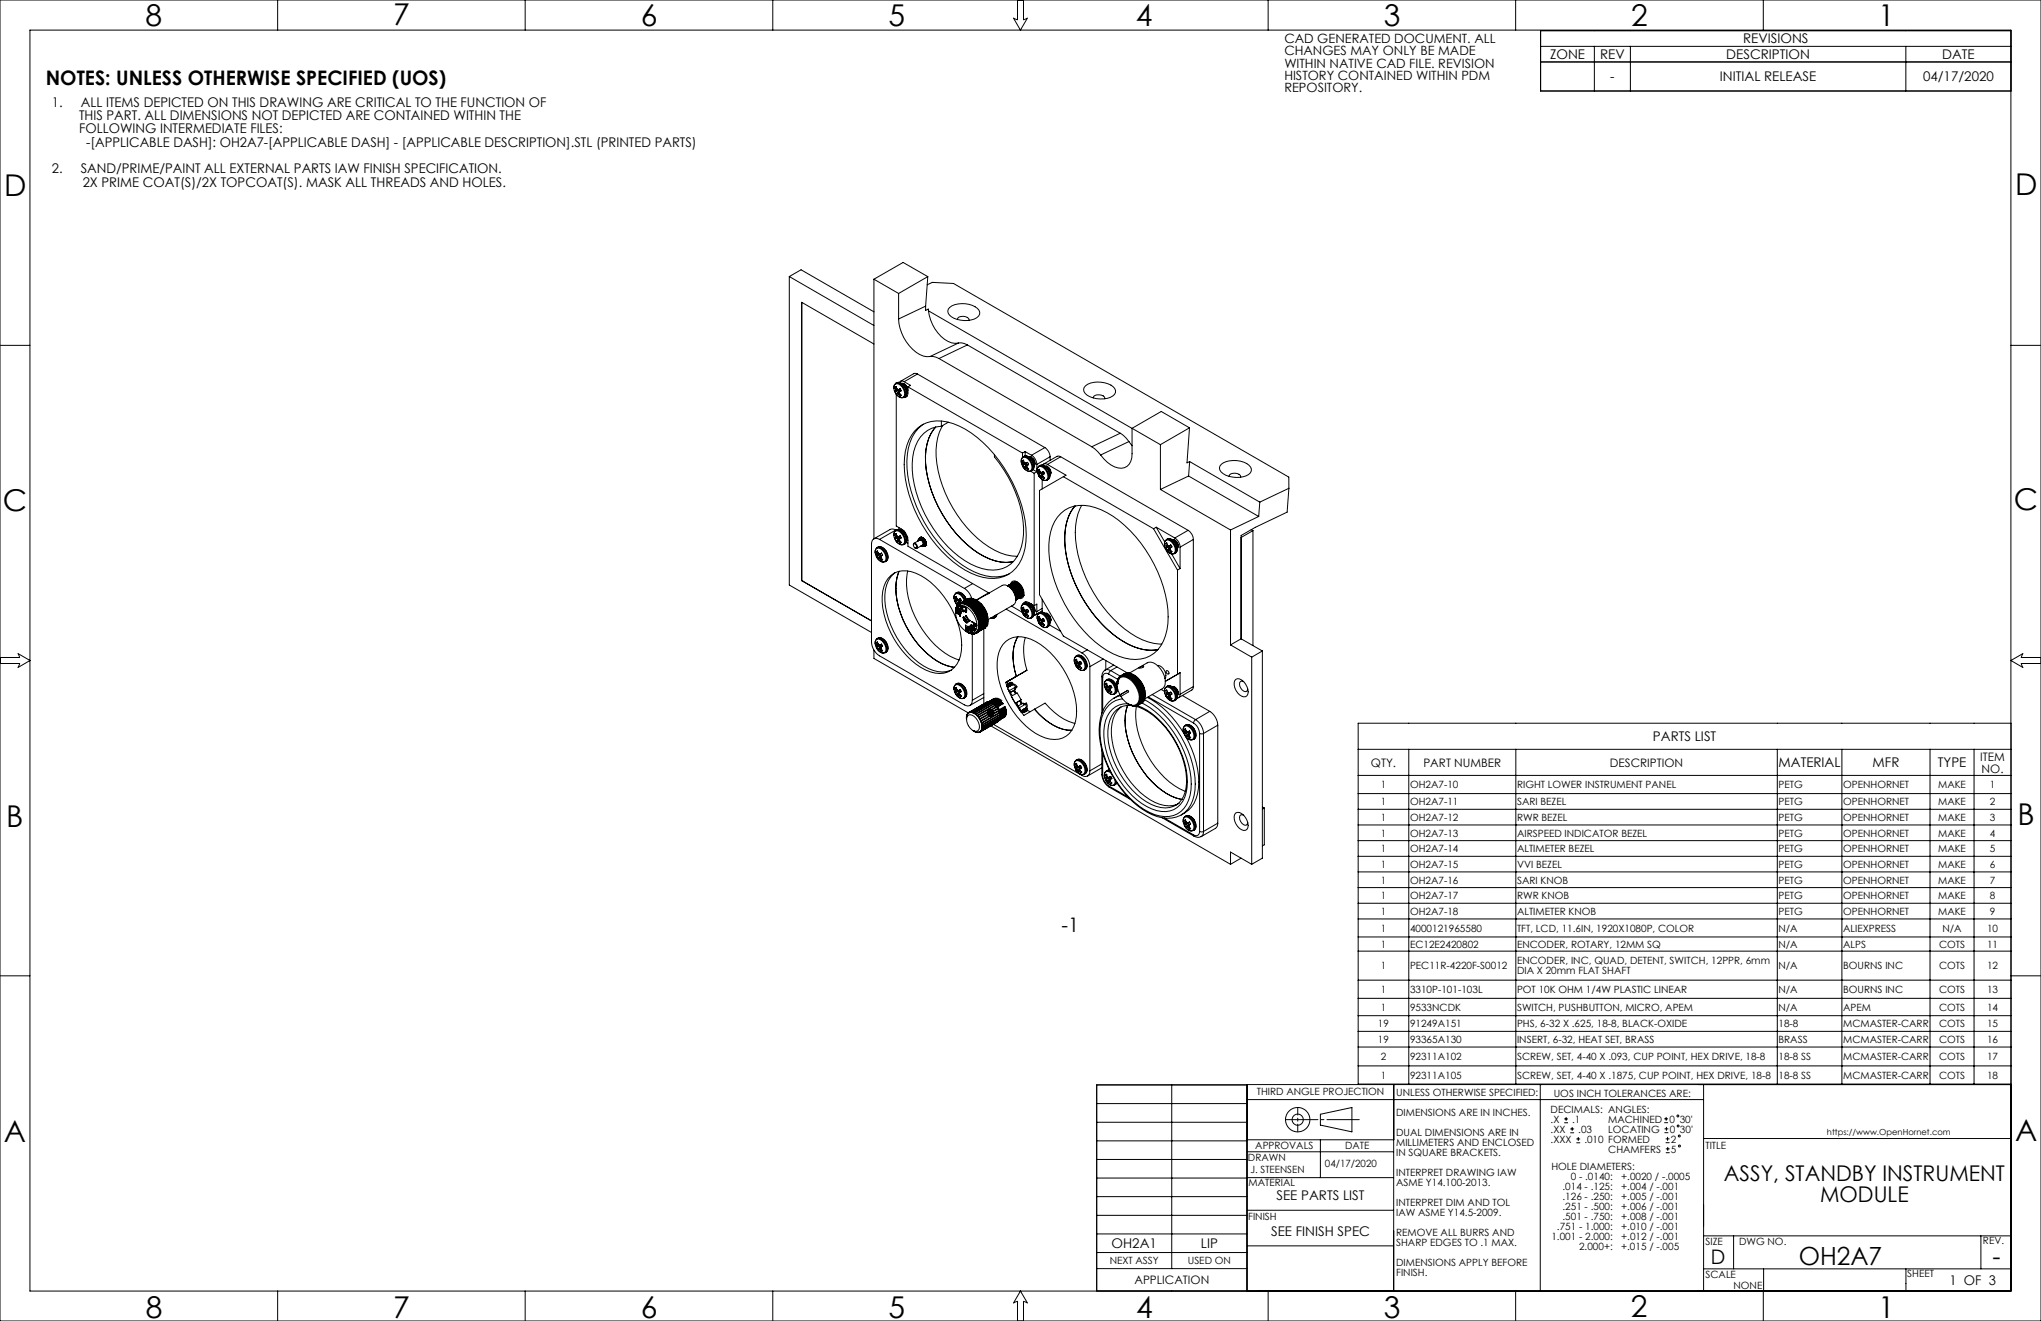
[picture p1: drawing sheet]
<svg xmlns="http://www.w3.org/2000/svg" width="864mm" height="559mm" viewBox="0 0 864 559" stroke-linecap="round" stroke-linejoin="round" font-family="sans-serif">
<defs><g id="words">
<g font-size="12.7">
<text x="61.6" y="10.9">8</text>
<text x="166.3" y="10.6">7</text>
<text x="271.1" y="10.9">6</text>
<text x="375.9" y="10.9">5</text>
<text x="480.7" y="10.9">4</text>
<text x="585.5" y="10.9">3</text>
<text x="690.2" y="10.8">2</text>
<text x="794.7" y="10.9">1</text>
<text x="1.7" y="83">D</text>
<text x="852.6" y="82.4">D</text>
<text x="852.2" y="215.7">C</text>
<text x="1.1" y="216.3">C</text>
<text x="2.7" y="349.7">B</text>
<text x="853.7" y="349.1">B</text>
<text x="1.6" y="483">A</text>
<text x="852.6" y="482.5">A</text>
<text x="61.7" y="557.6">8</text>
<text x="166.4" y="557.6">7</text>
<text x="271.2" y="557.6">6</text>
<text x="375.9" y="557.5">5</text>
<text x="480.7" y="557.6">4</text>
<text x="585.5" y="557.6">3</text>
<text x="690.1" y="557.2">2</text>
<text x="794.7" y="557.6">1</text>
</g>
<g font-size="10.6">
<text x="761.1" y="535.2">OH2A7</text>
<text x="843.1" y="535.3">-</text>
</g>
<g font-size="9.2">
<text x="729.4" y="499.5">ASSY, STANDBY INSTRUMENT</text>
<text x="770.1" y="508.6">MODULE</text>
</g>
<g font-size="8.5">
<text x="19.4" y="35.8">NOTES: UNLESS OTHERWISE SPECIFIED (UOS)</text>
<text x="449.1" y="394.1">-1</text>
<text x="723.9" y="534.7">D</text>
</g>
<g font-size="5.6">
<text x="737.6" y="18.4">REVISIONS</text>
<text x="655.9" y="25">ZONE</text>
<text x="677" y="25">REV</text>
<text x="730.4" y="25">DESCRIPTION</text>
<text x="821.8" y="25">DATE</text>
<text x="681.3" y="34.5">-</text>
<text x="727.7" y="34.5">INITIAL RELEASE</text>
<text x="813.7" y="34.5">04/17/2020</text>
<text x="21.9" y="45.1">1.</text>
<text x="34.2" y="45.1">ALL ITEMS DEPICTED ON THIS DRAWING ARE CRITICAL TO THE FUNCTION OF</text>
<text x="33.5" y="50.8">THIS PART. ALL DIMENSIONS NOT DEPICTED ARE CONTAINED WITHIN THE</text>
<text x="33.5" y="56.4">FOLLOWING INTERMEDIATE FILES:</text>
<text x="36.5" y="62.1">-[APPLICABLE DASH]: OH2A7-[APPLICABLE DASH] - [APPLICABLE DESCRIPTION].STL (PRINTED PARTS)</text>
<text x="21.9" y="73.4">2.</text>
<text x="34.2" y="73.4">SAND/PRIME/PAINT ALL EXTERNAL PARTS IAW FINISH SPECIFICATION.</text>
<text x="35" y="79">2X PRIME COAT(S)/2X TOPCOAT(S). MASK ALL THREADS AND HOLES.</text>
<text x="699.4" y="313.5">PARTS LIST</text>
<text x="752.6" y="324.6">MATERIAL</text>
<text x="792.4" y="324.6">MFR</text>
<text x="819.9" y="324.6">TYPE</text>
<text x="540.1" y="507.5">SEE PARTS LIST</text>
<text x="537.8" y="522.9">SEE FINISH SPEC</text>
<text x="470.3" y="528">OH2A1</text>
<text x="508.1" y="528">LIP</text>
<text x="824.9" y="543.4">1 OF 3</text>
</g>
<g font-size="5.4">
<text x="543.4" y="18.1">CAD GENERATED DOCUMENT. ALL</text>
<text x="543.4" y="23.3">CHANGES MAY ONLY BE MADE</text>
<text x="543.4" y="28.6">WITHIN NATIVE CAD FILE. REVISION</text>
<text x="543.4" y="33.9">HISTORY CONTAINED WITHIN PDM</text>
<text x="543.4" y="39.1">REPOSITORY.</text>
</g>
<g font-size="4.9">
<text x="837.9" y="321.9">ITEM</text>
<text x="580.1" y="324.3">QTY.</text>
<text x="602.3" y="324.3">PART NUMBER</text>
<text x="681.2" y="324.3">DESCRIPTION</text>
<text x="838.5" y="326.8">NO.</text>
<text x="480" y="543.2">APPLICATION</text>
</g>
<g font-size="4.2">
<text x="584.2" y="333.4">1</text>
<text x="596.6" y="333.4">OH2A7-10</text>
<text x="641.9" y="333.4">RIGHT LOWER INSTRUMENT PANEL</text>
<text x="752.5" y="333.4">PETG</text>
<text x="779.9" y="333.4">OPENHORNET</text>
<text x="820.1" y="333.4">MAKE</text>
<text x="841.9" y="333.4">1</text>
<text x="584.2" y="340.6">1</text>
<text x="596.6" y="340.6">OH2A7-11</text>
<text x="641.9" y="340.6">SARI BEZEL</text>
<text x="752.5" y="340.6">PETG</text>
<text x="779.9" y="340.6">OPENHORNET</text>
<text x="820.1" y="340.6">MAKE</text>
<text x="841.9" y="340.6">2</text>
<text x="584.2" y="347.2">1</text>
<text x="596.6" y="347.2">OH2A7-12</text>
<text x="641.9" y="347.2">RWR BEZEL</text>
<text x="752.5" y="347.2">PETG</text>
<text x="779.9" y="347.2">OPENHORNET</text>
<text x="820.1" y="347.2">MAKE</text>
<text x="841.9" y="347.2">3</text>
<text x="584.2" y="353.9">1</text>
<text x="596.6" y="353.9">OH2A7-13</text>
<text x="641.9" y="353.9">AIRSPEED INDICATOR BEZEL</text>
<text x="752.5" y="353.9">PETG</text>
<text x="779.9" y="353.9">OPENHORNET</text>
<text x="820.1" y="353.9">MAKE</text>
<text x="841.9" y="353.9">4</text>
<text x="584.2" y="360.5">1</text>
<text x="596.6" y="360.5">OH2A7-14</text>
<text x="641.9" y="360.5">ALTIMETER BEZEL</text>
<text x="752.5" y="360.5">PETG</text>
<text x="779.9" y="360.5">OPENHORNET</text>
<text x="820.1" y="360.5">MAKE</text>
<text x="841.9" y="360.5">5</text>
<text x="584.2" y="367.1">1</text>
<text x="596.6" y="367.1">OH2A7-15</text>
<text x="641.9" y="367.1">VVI BEZEL</text>
<text x="752.5" y="367.1">PETG</text>
<text x="779.9" y="367.1">OPENHORNET</text>
<text x="820.1" y="367.1">MAKE</text>
<text x="841.9" y="367.1">6</text>
<text x="584.2" y="373.7">1</text>
<text x="596.6" y="373.7">OH2A7-16</text>
<text x="641.9" y="373.7">SARI KNOB</text>
<text x="752.5" y="373.7">PETG</text>
<text x="779.9" y="373.7">OPENHORNET</text>
<text x="820.1" y="373.7">MAKE</text>
<text x="841.9" y="373.7">7</text>
<text x="584.2" y="380.4">1</text>
<text x="596.6" y="380.4">OH2A7-17</text>
<text x="641.9" y="380.4">RWR KNOB</text>
<text x="752.5" y="380.4">PETG</text>
<text x="779.9" y="380.4">OPENHORNET</text>
<text x="820.1" y="380.4">MAKE</text>
<text x="841.9" y="380.4">8</text>
<text x="584.2" y="387">1</text>
<text x="596.6" y="387">OH2A7-18</text>
<text x="641.9" y="387">ALTIMETER KNOB</text>
<text x="752.5" y="387">PETG</text>
<text x="779.9" y="387">OPENHORNET</text>
<text x="820.1" y="387">MAKE</text>
<text x="841.9" y="387">9</text>
<text x="584.2" y="394.1">1</text>
<text x="596.6" y="394.1">4000121965580</text>
<text x="641.9" y="394.1">TFT, LCD, 11.6IN, 1920X1080P, COLOR</text>
<text x="752.5" y="394.1">N/A</text>
<text x="779.9" y="394.1">ALIEXPRESS</text>
<text x="821.9" y="394.1">N/A</text>
<text x="840.8" y="394.1">10</text>
<text x="584.2" y="400.9">1</text>
<text x="596.6" y="400.9">EC12E2420802</text>
<text x="641.9" y="400.9">ENCODER, ROTARY, 12MM SQ</text>
<text x="752.5" y="400.9">N/A</text>
<text x="779.9" y="400.9">ALPS</text>
<text x="820.5" y="400.9">COTS</text>
<text x="840.8" y="400.9">11</text>
<text x="641.9" y="408">ENCODER, INC, QUAD, DETENT, SWITCH, 12PPR, 6mm</text>
<text x="584.2" y="410.1">1</text>
<text x="596.6" y="410.1">PEC11R-4220F-S0012</text>
<text x="641.9" y="412.2">DIA X 20mm FLAT SHAFT</text>
<text x="752.5" y="410.1">N/A</text>
<text x="779.9" y="410.1">BOURNS INC</text>
<text x="820.5" y="410.1">COTS</text>
<text x="840.8" y="410.1">12</text>
<text x="584.2" y="420">1</text>
<text x="596.6" y="420">3310P-101-103L</text>
<text x="641.9" y="420">POT 10K OHM 1/4W PLASTIC LINEAR</text>
<text x="752.5" y="420">N/A</text>
<text x="779.9" y="420">BOURNS INC</text>
<text x="820.5" y="420">COTS</text>
<text x="840.8" y="420">13</text>
<text x="584.2" y="427.6">1</text>
<text x="596.6" y="427.6">9533NCDK</text>
<text x="641.9" y="427.6">SWITCH, PUSHBUTTON, MICRO, APEM</text>
<text x="752.5" y="427.6">N/A</text>
<text x="779.9" y="427.6">APEM</text>
<text x="820.5" y="427.6">COTS</text>
<text x="840.8" y="427.6">14</text>
<text x="583.1" y="434.6">19</text>
<text x="596.6" y="434.6">91249A151</text>
<text x="641.9" y="434.6">PHS, 6-32 X .625, 18-8, BLACK-OXIDE</text>
<text x="752.5" y="434.6">18-8</text>
<text x="779.9" y="434.6">MCMASTER-CARR</text>
<text x="820.5" y="434.6">COTS</text>
<text x="840.8" y="434.6">15</text>
<text x="583.1" y="441.2">19</text>
<text x="596.6" y="441.2">93365A130</text>
<text x="641.9" y="441.2">INSERT, 6-32, HEAT SET, BRASS</text>
<text x="752.5" y="441.2">BRASS</text>
<text x="779.9" y="441.2">MCMASTER-CARR</text>
<text x="820.5" y="441.2">COTS</text>
<text x="840.8" y="441.2">16</text>
<text x="584.2" y="448.5">2</text>
<text x="596.6" y="448.5">92311A102</text>
<text x="641.9" y="448.5">SCREW, SET, 4-40 X .093, CUP POINT, HEX DRIVE, 18-8</text>
<text x="752.5" y="448.5">18-8 SS</text>
<text x="779.9" y="448.5">MCMASTER-CARR</text>
<text x="820.5" y="448.5">COTS</text>
<text x="840.8" y="448.5">17</text>
<text x="584.2" y="456.3">1</text>
<text x="596.6" y="456.3">92311A105</text>
<text x="641.9" y="456.3">SCREW, SET, 4-40 X .1875, CUP POINT, HEX DRIVE, 18-8</text>
<text x="752.5" y="456.3">18-8 SS</text>
<text x="779.9" y="456.3">MCMASTER-CARR</text>
<text x="820.5" y="456.3">COTS</text>
<text x="840.8" y="456.3">18</text>
<text x="531.8" y="463.4">THIRD ANGLE PROJECTION</text>
<text x="590.8" y="463.6">UNLESS OTHERWISE SPECIFIED:</text>
<text x="657.4" y="463.9">UOS INCH TOLERANCES ARE:</text>
<text x="590.8" y="472.1">DIMENSIONS ARE IN INCHES.</text>
<text x="656.1" y="470.7">DECIMALS: ANGLES:</text>
<text x="656.1" y="474.9">.X</text>
<text x="656.1" y="479.2">.XX</text>
<text x="665.2" y="474.9">.1</text>
<text x="667.8" y="479.2">.03</text>
<text x="680.5" y="479.1">LOCATING</text>
<text x="680.5" y="474.9">MACHINED</text>
<text x="706.4" y="474.9">0</text>
<text x="706.5" y="479.1">0</text>
<text x="710.7" y="474.9">30'</text>
<text x="710.8" y="479.1">30'</text>
<text x="531.1" y="486">APPROVALS</text>
<text x="569.2" y="486">DATE</text>
<text x="590.8" y="480.6">DUAL DIMENSIONS ARE IN</text>
<text x="590.8" y="484.8">MILLIMETERS AND ENCLOSED</text>
<text x="656.1" y="483.4">.XXX</text>
<text x="670.4" y="483.4">.010 FORMED</text>
<text x="707" y="483.3">2</text>
<text x="721.6" y="485.9">TITLE</text>
<text x="528" y="491.2">DRAWN</text>
<text x="590.8" y="489">IN SQUARE BRACKETS.</text>
<text x="680.5" y="487.6">CHAMFERS</text>
<text x="707" y="487.6">5</text>
<text x="529.2" y="496.2">J. STEENSEN</text>
<text x="560.6" y="493.7">04/17/2020</text>
<text x="590.8" y="497.5">INTERPRET DRAWING IAW</text>
<text x="656.4" y="494.8">HOLE DIAMETERS:</text>
<text x="528.3" y="501.7">MATERIAL</text>
<text x="590.8" y="501.7">ASME Y14.100-2013.</text>
<text x="661.1" y="503.2">.014 - .125:</text>
<text x="664.6" y="499">0 - .0140:</text>
<text x="686" y="499">+.0020 / -.0005</text>
<text x="686" y="503.2">+.004 / -.001</text>
<text x="661.1" y="507.5">.126 - .250:</text>
<text x="686" y="507.5">+.005 / -.001</text>
<text x="590.8" y="510.2">INTERPRET DIM AND TOL</text>
<text x="590.8" y="514.4">IAW ASME Y14.5-2009.</text>
<text x="661.1" y="511.7">.251 - .500:</text>
<text x="661.1" y="515.9">.501 - .750:</text>
<text x="686" y="511.7">+.006 / -.001</text>
<text x="686" y="515.9">+.008 / -.001</text>
<text x="528.1" y="516.1">FINISH</text>
<text x="658.8" y="520.2">.751 - 1.000:</text>
<text x="686" y="520.2">+.010 / -.001</text>
<text x="590.8" y="522.9">REMOVE ALL BURRS AND</text>
<text x="590.8" y="527.1">SHARP EDGES TO .1 MAX.</text>
<text x="656.4" y="524.4">1.001 - 2.000:</text>
<text x="686" y="524.4">+.012 / -.001</text>
<text x="721.6" y="526.5">SIZE</text>
<text x="735.8" y="526.5">DWG NO.</text>
<text x="839" y="526.4">REV.</text>
<text x="668.2" y="528.6">2.000+:</text>
<text x="686" y="528.6">+.015 / -.005</text>
<text x="469.5" y="534.8">NEXT ASSY</text>
<text x="502.6" y="534.8">USED ON</text>
<text x="590.8" y="535.6">DIMENSIONS APPLY BEFORE</text>
<text x="590.8" y="539.8">FINISH.</text>
<text x="721.6" y="540.5">SCALE</text>
<text x="733.5" y="545.3">NONE</text>
<text x="807" y="540.3">SHEET</text>
</g>
<text font-size="3.5" x="773" y="480.3">https://www.OpenHornet.com</text>
</g></defs>
<g fill="none" stroke="#000" stroke-width=".42">
<path d="M0 0h863.6v558.8h-863.6zM12.7 12.7h838.2v533.4h-838.2zM117.5 0v12.7M222.2 0v12.7M327 0v12.7M430.5 0v8.4l-1.7-.7 3 5 2.9-5-1.6 .7v-8.4M536.6 0v12.7M641.3 0v12.7M651.9 19.6h199M674.6 19.6v18.9M689.9 19.6v18.9M746.1 0v12.7"/>
<path d="M806.4 19.6v18.9M850.9 13h-199v25.5h199M651.9 26.2h199M334 117l4.9-2.9 30.9 17.8M334 117l35.8 20.7M334 117v130.5l34.8 20M369.8 118.1v109.8M369.8 118.1l10.4 6M392.6 117l-12.4 7.1M392.6 117l-.9 12.5M392.6 117l-10.5-6-12.3 7.1M380.2 134.9a18.1 18.1 0 0 0 10.5 15.7l2.8 .2"/>
<path d="M380.2 124.1v10.8M391.7 129.5v1.8l1.1-.6 .1 .8M391.7 129.5l-11.5 5.4M392.3 120.5l2.2-1 8.9 .4 141.9 81.9 .1 4.8M392.9 131.5a16.5 16.5 0 0 0 9.7 13.5l2.9 .1M392.9 131.5l86.1 49.7M401.8 130a10 10 0 0 1 12.4 1.2 2.5 2.5 0 0 1-1.9 3.7 10.9 10.9 0 0 1-10.6-1.7 2.11 2.11 0 0 1 .1-3.2zM405.2 135.2l-.1-.2a2.99 2.99 0 0 1 4.9 .2v.3M0 146.1h12.7M369.8 145.5l-30.6-17.6v117.7M388.2 158.2l-1.6-.1-5.6 3.2M388.2 158.2l53.9 31.1"/>
<path d="M388.2 158.2l-5.6 3.3M393.5 150.8l2.5 .3 1.3 .6M397.3 151.7l64.7 37.3M405.5 145.1a5.4 5.4 0 0 1 3.8 .8M405.5 145.1l-12 5.7M409.3 145.9l64.7 37.4M409.3 145.9l-12 5.8M850.9 146.1h12.7M378.5 162.8a1.71 1.71 0 0 1 2.6 .3 3.8 3.8 0 0 1 1.2 4.9 2.47 2.47 0 0 1-3-1.2l-1.1-2.4zM378.7 163.8l.5-.3 .3 1M378.7 163.8l.3 .9M378.8 165.8l.4 .8"/>
<path d="M378.9 166.3a2.9 2.9 0 0 0 3.5 1.8M379 164.8l.1 .5M379 165.6l-.2 .2M379 164.7v.1M379 165.6h.1M379.1 162.1a1.87 1.87 0 0 0-.9 2.3M379.1 165.3l-.1 .3M379.1 162.1a4 4 0 0 1 3.9 5.3l-.6 .7M379.1 162.1l.4-.2a4.1 4.1 0 0 1 3.9 5.3l-1 .9M379.2 166.8v55.7l2.3 1.3a6.1 6.1 0 0 1 2.7 4.7v2.6l34.3 19.8M379.2 163.7l-.5 .1M379.5 166.4l-.3 .2"/>
<path d="M379.5 166.4l.3 .1M379.5 164.5l.3 .3M379.5 164.5h.1M379.5 164.5l-.5 .2M379.5 161.9a3.4 3.4 0 0 1 3.9 2.6 2.53 2.53 0 0 1-.6 3.3M379.5 164.5l-.5 .3M379.8 166.5h.1M379.8 164.8v.1M379.8 164.9h.4M379.8 166.5l.4 .3M380 164.9l-.9 .4M380.2 164.9h.1"/>
<path d="M380.2 166.8h.1M380.2 166.8l.7 .7M380.3 165.1l.3 .5M380.3 165.1l-1.5 .7M380.5 164.9h.1M380.5 164.9l-.2 .2M380.5 164.9l-1.5 .7M380.5 166.1l.2 .4M380.5 166.1h.1M380.5 166.1l-.7 .4M380.5 166l-.7 .5M380.6 164.7l-.1 .2"/>
<path d="M380.6 165.6l-1.4 1M380.7 166.5l.7 .7-.5 .3M380.7 165.7l-.2 .4M380.7 166.5h.1M380.7 166.5l-.5 .3M380.8 165.5h.2M380.8 165.5l-.2 .1M380.8 165.5l-1.3 .9M380.9 164.5l.5 .8M380.9 164.5l-.7 .4M381.2 167.1l-.3 .4M381.4 165.3l-.7 .4"/>
<path d="M381.4 165.2l-.7 .5M381.5 162.2a2.47 2.47 0 0 1 2.2 3.7M382 162.5l.5 .1 1 .9M382 162.6l1.4 .9M382.2 162.9l1 .2 .7 1.2M382.4 162.2l-.3 .1M382.4 162.2l-.6 .5M382.6 161.5l-1.2-.3-.8 .5M382.6 161.5l2.7 1.5-1.1 .7M383.3 167.5h.6M383.4 163.5a1.51 1.51 0 0 1 .2 2M383.5 163.5a1.47 1.47 0 0 1 .1 2"/>
<path d="M383.5 163.5h-.1M383.6 165.2h.5M384.2 163.7l-.2 3.6-.6 .7-1 .2M384.2 163.7l48.4 28M390.7 179.4a17.9 17.9 0 0 0-7 15.7 56.8 56.8 0 0 0 25.8 45.4 19.9 19.9 0 0 0 16.6 2.6l1.1-.5M398.3 178.1v2.2M398.9 180a25.8 25.8 0 0 0-2 19.1 53.2 53.2 0 0 0 21.5 32.3 21 21 0 0 0 12.1 3.9M401.2 178.6l-2.9 1.7M459.3 163.2a10.1 10.1 0 0 1 12.4 1.2 2.5 2.5 0 0 1-1.9 3.7 10.7 10.7 0 0 1-10.7-1.7 2.14 2.14 0 0 1 .2-3.2zM462.6 168.3v-.1a2.99 2.99 0 0 1 4.9 .2l-.1 .3M386.9 182.4a14.4 14.4 0 0 1 16.5-3.2 47.7 47.7 0 0 1 23.2 21.6 48 48 0 0 1 7.1 31 14.3 14.3 0 0 1-13.1 12.9 29.1 29.1 0 0 1-19.7-9.1 58 58 0 0 1-18.3-39.1 21.5 21.5 0 0 1 4.3-14.1zM395.9 180.7a21.6 21.6 0 0 0-4 18 53.6 53.6 0 0 0 22 35.3 20.1 20.1 0 0 0 14.9 3.6"/>
<path d="M398.3 180.3a12.6 12.6 0 0 0-11.7 10.6 42.9 42.9 0 0 0 6.4 29.7 44.7 44.7 0 0 0 20.2 19.1 13.2 13.2 0 0 0 17.2-4.3 27.7 27.7 0 0 0 1.3-21.2 56 56 0 0 0-10.9-20.9v-1M432.1 195.5l.7 1.9M432.1 195.5a1.63 1.63 0 0 1 1.4-2.1 4.2 4.2 0 0 1 2.7 5.7 3.2 3.2 0 0 1-3.3-1.6l-.1-.1M432.6 194.9l.5-.3 .3 .9M432.6 194.9l.3 1M432.6 196.9l.5 .8M432.6 191.7v1.8M432.8 197.4a2.92 2.92 0 0 0 3.5 1.8M432.9 195.9l.1 .5M432.9 195.9h.1M432.9 196.7l-.3 .2M432.9 196.7h.1"/>
<path d="M433 196.4h.1M433 196.4l-.1 .3M433 193.2a4.1 4.1 0 0 1 3.5 5.9l-.2 .1M433 193.2l-.1 .1M433 193.3a1.81 1.81 0 0 0-.9 2.2M433.1 194.8l-.5 .1M433.4 195.6l.6 .4M433.4 195.5v.1M433.4 193a3.9 3.9 0 0 1 4 5.2l-.7 .7M433.4 197.6l-.3 .1M433.4 197.6h.1M433.4 197.6h.3"/>
<path d="M433.4 193a4 4 0 0 1 3.9 5.3l-.9 .9M433.4 193l-.5 .3M433.4 195.6l-.5 .3M433.7 197.6h.1M433.7 197.6l.4 .3M433.8 191l2.7 1.6M433.8 191v1.9M433.8 191l-1.2 .7M433.8 196l-.8 .4M433.9 196l-.9 .4M434 196h.1M434.1 197.9h.1"/>
<path d="M434.1 197.9l.7 .7M434.1 196.2l.4 .5M434.1 196.2l-1.5 .7M434.3 196h.1M434.3 196l-.2 .2M434.3 196l-1.4 .7M434.4 197.2l.2 .4M434.4 197.1v.1M434.4 196l-1.5 .7M434.4 197.2l-.7 .4M434.4 197.1l-.7 .5M434.5 195.8l-.1 .2"/>
<path d="M434.5 196.7l-1.4 1M434.6 196.8l-.2 .3M434.6 196.8h.1M434.6 197.6h.1M434.6 197.6l-.5 .3M434.6 197.6l.7 .7-.5 .3M434.6 197.7l-.5 .2M434.7 196.6h.1M434.7 196.6l-.2 .1M434.7 196.6l-1.3 1M434.8 195.6l.4 .8M434.8 195.6l-.7 .4"/>
<path d="M435.2 198.2l-.4 .4M435.2 196.4l-.6 .4M435.2 196.3l-.6 .5M435.4 193.3a2.5 2.5 0 0 1 2.2 3.7M435.9 193.6l1.5 1M435.9 193.6l1.4 1.1M436 193.4l.4-.1zM436 194l1.1 .2 .6 1.2M436 199.3l1.6 .9M436.5 192.6a4.9 4.9 0 0 1 2.2 3.9M437.1 198.6l1.6 1M437.3 194.7a1.41 1.41 0 0 1 .1 1.9"/>
<path d="M437.4 194.6a1.45 1.45 0 0 1 .1 2M437.4 194.6l-.1 .1M437.5 196.3h.5M438.7 196.5v3.1M438.7 199.6l-1.1 .6M438.9 199.4l.6 1.9M438.9 199.4a1.61 1.61 0 0 1 1.3-2.1 4.2 4.2 0 0 1 2.7 5.7 2.49 2.49 0 0 1-3-1.2l-.4-.5M439.3 198.8l.5-.3 .3 1M439.3 198.8l.3 .9M439.6 199.8l.1 .4M439.6 199.7v.1M439.7 197.1a4 4 0 0 1 4 5.3l-.5 .6a2.38 2.38 0 0 1-3.4-1.3l-.3-.4"/>
<path d="M439.7 197.1a1.81 1.81 0 0 0-.8 2.3M439.9 198.7l-.6 .1M440.1 199.5l.3 .3M440.1 199.5h.1M440.1 199.5l-.5 .2M440.1 196.9a3.9 3.9 0 0 1 4 5.2l-.7 .7M440.1 196.9a4.1 4.1 0 0 1 3.9 5.3l-.9 .9M440.1 196.9l-.4 .2M440.1 199.5l-.5 .3M440.4 199.8h.1M440.4 199.8h.4M440.5 199.8l-.8 .4"/>
<path d="M440.6 199.8l-.9 .5M440.8 199.8h.1M441.1 199.9l-.2 .2M441.1 199.9h.1M441.1 199.9l-1.5 .7M441.2 199.7l-.1 .2M441.5 199.5l.5 .7M441.5 199.5l-.7 .3M442.1 189.3a4.8 4.8 0 0 1 2.2 3.9M442.1 189.3l-5.6 3.3M442.1 197.2a2.47 2.47 0 0 1 2.2 3.7M442.6 197.5l.6 .1 .9 .9"/>
<path d="M442.6 197.6l1.4 .9M442.7 197.3l.4-.1-.7 .5M442.8 197.9l1 .2 .7 1.2M443.2 196.5l-1.2-.3-.8 .5M443.2 196.5l7.9 4.5-1.2 .6M444 198.5a1.46 1.46 0 0 1 .2 2M444.1 198.5a1.41 1.41 0 0 1 .2 1.9M444.1 198.5h-.1M444.3 193.2l-5.6 3.3M444.3 193.2v1.5M448.8 193.2l-1.6-.1-5.6 3.2M448.8 193.2l53.9 31.1"/>
<path d="M448.8 193.2l-5.6 3.3M462 189l1.3 .9 2.4 2.6M474 183.3l1.9 1.4 1.8 2.1M474 183.3l-12 5.7M477.7 186.8l1.3 1.8M477.7 186.8l-12 5.7M479 181.2v10.7a5.1 5.1 0 0 1-1.9 5.2 5.1 5.1 0 0 1-5.5 .4 14.8 14.8 0 0 1-5.9-5M479 181.2l12 6.9M491 188.1v18.9M503.3 181l-1.1 14.8 1.2-.5M503.3 181l-12.3 7.1M503.3 181l-12-6.9-12.3 7.1"/>
<path d="M503.4 195.3l29.6 17.1M503.4 195.3l-.5 6.1M516.8 196.4a10 10 0 0 1 12.4 1.2 2.5 2.5 0 0 1-1.9 3.7 10.9 10.9 0 0 1-10.7-1.7 2.11 2.11 0 0 1 .2-3.2zM437.6 200.2v56M439.4 200.8l.4 .8M439.6 200.6l-.2 .2M439.6 200.6h.1M439.7 200.2v.1M439.7 200.3l-.1 .3M440.1 201.4l-.3 .2M440.1 201.4h.1M440.1 201.4l.3 .1"/>
<path d="M440.4 201.5h.1M440.4 201.5l.4 .3M440.8 201.8h.1M440.8 201.8l.7 .7M440.9 200.1l.3 .5M440.9 200.1l-1.5 .7M441 202.8v4M441.1 201.1l.2 .4M441.1 201v.1M441.1 201l-.7 .5M441.1 200.9l-.7 .6M441.2 200.6l-1.4 1"/>
<path d="M441.3 200.7l-.2 .3M441.3 201.5h.1M441.3 201.5l.7 .7-.5 .3M441.3 201.5l-.5 .3M441.4 200.5h.1M441.4 200.5h.2M441.4 200.5l-.2 .1M441.4 200.5l-1.3 .9M441.9 202.1l-.4 .4M442 200.2l-.7 .5M444.2 200.2h.5M448.9 217.1a15 15 0 0 1 17-1.5 51 51 0 0 1 24 26.4 43 43 0 0 1 3.9 24.4 13.8 13.8 0 0 1-13.2 12.6 29.7 29.7 0 0 1-19.6-9.6 57.7 57.7 0 0 1-17.2-36.1 20.9 20.9 0 0 1 5.1-16.2z"/>
<path d="M449.9 201.6l-10.1 5.9v44.1l10.1 17.5 27.2 15.6M449.9 201.6l38.2 22.1M454.9 214a24.1 24.1 0 0 0-3.9 20 56.5 56.5 0 0 0 25.4 38 20 20 0 0 0 13.5 2.8 22.5 22.5 0 0 1-17.3-5.2 56.8 56.8 0 0 1-22.1-40.2 21.6 21.6 0 0 1 4.4-15.4zM457.7 213.7a29 29 0 0 0-1.6 20.9 56.8 56.8 0 0 0 24.8 34.8 22.8 22.8 0 0 0 10.7 3.1M491 207l29.7 17.2M502.9 201.4l-11.9 5.6M502.9 201.4l29.7 17.1M520.1 201.5v-.2a2.98 2.98 0 0 1 4.9 .3l-.1 .3M532.6 218.5l-11.9 5.7M533 212.4l-.4 6.1M545.4 206.6l-.8 10-13.4 6.5-6.1 3.4v43.7M545.4 206.6l-12.4 5.8"/>
<path d="M370.3 233.9l.7 1.9M370.3 233.9a1.63 1.63 0 0 1 1.4-2.1 4.1 4.1 0 0 1 2.7 5.7 3.1 3.1 0 0 1-3.3-1.5l-.1-.2M370.8 233.3l.5-.3 .3 1M370.8 233.3l.3 1M370.8 235.3l.5 .8M371 235.8a2.9 2.9 0 0 0 3.5 1.8M371.1 234.3h.1M371.1 234.3l.1 .5M371.1 235.1h.1M371.1 235.1l-.3 .2M371.1 231.7l.5-.3a4.1 4.1 0 0 1 3.5 5.8l-.6 .4a4 4 0 0 0-2.6-6.1zM371.2 234.8h.1"/>
<path d="M371.2 234.8l-.1 .3M371.2 231.6a1.87 1.87 0 0 0-.9 2.3M371.3 233.3h-.5M371.6 235.9l-.3 .2M371.6 234l.3 .4M371.6 235.9h.1M371.6 234l-.5 .3M371.6 231.4a3.9 3.9 0 0 1 4.2 4.5l-.2 .7-.7 .7M371.6 235.9l.3 .1M371.9 236h.1M371.9 234.4h.4M371.9 236l.4 .3"/>
<path d="M372 234.4l-.8 .4M372.1 234.4l-.9 .4M372.1 228.2a2.06 2.06 0 0 0-2.3-.3 2.06 2.06 0 0 0-1 2.2v41.5a7.4 7.4 0 0 0 3.3 5.8l36 20.8a2.04 2.04 0 0 0 2.3 .2 2.04 2.04 0 0 0 1-2.2M372.1 228.2l36 20.7M372.3 234.4h.1M372.3 236.4l.7 .6M372.3 236.3v.1M372.4 234.6l.3 .5M372.4 234.6l-1.6 .7M372.6 234.5l-.2 .1M372.6 234.4v.1M372.6 234.4l-1.5 .7"/>
<path d="M372.6 235.6l.2 .4M372.6 235.5v.1M372.6 235.6l-.7 .4M372.6 235.5l-.7 .5M372.7 234.2l-.1 .2M372.7 235.1l-1.4 1M372.7 235.2l-.1 .3M372.7 235.2h.1M372.8 236l.7 .7-.5 .3M372.8 236h.1M372.8 236l-.5 .3M372.9 235h.2"/>
<path d="M372.9 235l-.2 .1M372.9 235l-1.3 .9M373 234l.5 .8M373 234l-.7 .4M373.3 236.6l-.3 .4M373.4 234.7l-.6 .5M373.5 234.8l-.7 .4M378.2 226.6a1.76 1.76 0 0 1 .9-2.3 1.76 1.76 0 0 1 2.3 .7 3.9 3.9 0 0 1 1 5.3M378.5 225a2.61 2.61 0 0 1 3.8 2 2.34 2.34 0 0 1-.6 3.4l-1.4-.4-1.4-1.5-.7-1.9zM378.7 226l.5-.3 .3 1M378.7 226l.3 1M378.8 228l.4 .8"/>
<path d="M378.9 228.5a2.9 2.9 0 0 0 3.5 1.8M379 227l.1 .5M379 227.8l-.2 .2M379 227h.1M379 227.8h.1M379 224.2a2.39 2.39 0 0 0-2.4-.2l-6.9 3.9M379 224.2l-6.9 4M379 224.2l.2 .1M379.1 227.5h.1M379.1 227.5l-.1 .3M379.2 226h-.5M379.4 224.2l-.4 .2"/>
<path d="M379.5 228.7l-.3 .1M379.5 228.7h.3M379.5 226.7l.7 .4M379.5 224.1a4 4 0 0 1 3.9 5.3l-.5 .7M379.5 226.7h.1M379.5 224.1l-.1 .1M379.5 226.7l-.5 .3M379.5 224.1a3.6 3.6 0 0 1 4.1 3.6 1.95 1.95 0 0 1-.8 2.3M379.8 228.7h.1M379.8 228.7l.4 .3M379.9 227.1l-.8 .4M380 227.1l-.9 .4"/>
<path d="M380.2 227.1h.1M380.2 229v.1M380.2 229.1l.7 .6M380.3 227.3l.3 .5M380.3 227.3l-1.5 .7M380.3 223.2v.8M380.5 227.2h.1M380.5 227.2l-.2 .1M380.5 227.2l-1.5 .6M380.5 228.3l.2 .4M380.5 228.2v.1M380.5 228.3l-.7 .4"/>
<path d="M380.5 228.2l-.7 .5M380.6 226.9l-.1 .3M380.6 227.8l-1.4 1M380.7 228.7l.7 .7-.5 .3M380.7 227.9l-.2 .3M380.7 228.7h.1M380.7 228.7l-.5 .3M380.7 228.8l-.5 .3M380.8 227.7h.2M380.8 227.7l-.2 .1M380.8 227.7l-1.3 1M380.9 226.7l.5 .8"/>
<path d="M380.9 226.7l-.7 .4M381.2 229.3l-.3 .4M381.4 227.5l-.7 .4M381.4 227.4l-.7 .5M382.1 224.5l.3-.1zM382.2 224.4h-.7M382.8 225.1l-.8-.3 .9 .4M382.9 230.1l-.5 .2M383.5 229.4l.7 .4M383.6 227.4h.5M383.9 227l-.3 .7M383.9 227.1l-.3 .6"/>
<path d="M384.1 227.6l-.4 .5M386.5 230.6v-.6a1.15 1.15 0 0 1 1.5 .5 1.15 1.15 0 0 1-.3 1.5l-.5-.2M386.7 230.1a1.05 1.05 0 0 1 1 .6 1.05 1.05 0 0 1-.2 1.2l-.8-.6-.2-.7zM388.8 228.7v-.1a1.29 1.29 0 0 1 1.5 .6 1.29 1.29 0 0 1-.3 1.6M389 227.6l-.4 .5-.1 .7 .3-.7a2.03 2.03 0 0 1 2.1 2.2M389 227.6a2.33 2.33 0 0 1 2 3.5M389.1 227.6h.1M389.1 227.5l.3-.2a2.42 2.42 0 0 1 2.1 3.6M389.1 227.6a2.25 2.25 0 0 1 2.1 3.4M389.1 227.6a2.27 2.27 0 0 1 2.1 3.3M389.3 227.6l.8 .6M389.3 227.6h-.3"/>
<path d="M389.3 227.6a2.53 2.53 0 0 1 1.8 3.4M389.3 228.4l-2.6 1.4M389.4 227.4a2.24 2.24 0 0 1 2 3.5h-.2M389.4 227.4h.1M389.4 227.4a2.27 2.27 0 0 1 2.1 3.4M389.6 227.3h.1M389.7 228.5l-.8 .1M389.7 227.2l-.1 .1M389.8 227.7a2.79 2.79 0 0 1 1.6 2.7M389.9 227.2l-.3 .1M390 227.6a2.76 2.76 0 0 1 1.6 2.5M390.1 228.2l.6 .8 .5 1.3"/>
<path d="M390.1 228.2l.7 .8 .4 1.3M390.3 227.4a2.76 2.76 0 0 1 1.6 2.7M390.5 230.5l-2.6 1.5M390.6 230.1l-.4 .6M390.9 230.3l-.4 .7h-.8l1.2 .1M390.9 230.3h.3M390.9 231h.2M391 231.1h.1M391.1 230.7l-.2 .4M391.1 231l-.2 .1M391.2 231h.1M391.5 230.8h.1"/>
<path d="M391.5 230.1l-.2 .2M391.6 230.2v.1M391.7 230.7h.1M391.8 230.6h-.1M488.1 223.7l10.1 17.5M489.2 223l-1.1 .7M489.2 223l3.6 6.2M489.2 223l7.9 4.6M493 228.9a1.68 1.68 0 0 1 2.6 .3 3.8 3.8 0 0 1 1.2 4.9 3.1 3.1 0 0 1-3.3-1.5l-.8-2.1zM493.2 229.9l.5-.3 .3 1M493.2 229.9l.3 1M493.3 231.9l.4 .8"/>
<path d="M493.4 232.4a2.92 2.92 0 0 0 3.5 1.8M493.5 230.9h.1M493.5 230.9l.1 .5M493.5 231.7l-.2 .2M493.5 231.7h.1M493.6 231.4h.1M493.6 231.4l-.1 .3M493.6 228.2a4.1 4.1 0 0 1 3.5 5.9l-.1 .1M493.6 228.2a1.98 1.98 0 0 0-.8 2.3M493.7 229.8l-.5 .1M494 232.6l-.3 .1M494 230.6l.7 .4"/>
<path d="M494 228a4.1 4.1 0 0 1 3.9 5.3l-.9 .9M494 228l-.4 .2M494 232.6h.1M494 230.6l-.5 .3M494 228a3.9 3.9 0 0 1 4.2 4.4l-.2 .8-.7 .7M494 232.6h.3M494.3 232.6h.1M494.3 232.6l.4 .3M494.4 231l-.8 .4M494.5 231l-.9 .4M494.7 231a.57 .57 0 0 1 1-.1 .57 .57 0 0 1-.5 .9M494.7 231h.1"/>
<path d="M494.7 232.9h.1M494.7 232.9l.7 .7M494.9 231l.2 .7M494.9 231l-1.6 .9M495 231h-.1M495 231l-1.5 .7M495 232.2l-.7 .4M495 232.1l.2 .5M495.1 232.1l-.8 .5M495.1 230.8l-.1 .2M495.1 231.7l-1.4 1M495.2 231.8l-.2 .3"/>
<path d="M495.2 232.6h.1M495.2 231.8h.1M495.2 232.6l.7 .7-.5 .3M495.2 232.6l-.5 .3M495.2 232.7l-.5 .2M495.3 231.6l-1.3 1M495.4 230.6l-.7 .4M495.5 231.6l-.4 .1M495.8 233.2l-.4 .4M495.8 234.3l3.5 6.2M495.8 231.3l-.6 .5M496 228.3a2.5 2.5 0 0 1 2.2 3.7"/>
<path d="M496.5 228.6l1.5 1M496.5 228.6l1.4 1.1M496.6 229l1.1 .2 .6 1.2M496.7 228.4h-.1M496.9 228.3l-.2 .1M496.9 228.4l-.6 .4M497.1 227.6a4.8 4.8 0 0 1 2.2 3.9M498 229.6a1.44 1.44 0 0 1 .1 2 1.47 1.47 0 0 0-.2-1.9M498 229.6l-.1 .1M498.1 231.3h.5M499.3 231.5v9M502.7 224.3a4.8 4.8 0 0 1 2.2 3.9"/>
<path d="M502.7 224.3l-5.6 3.3M504.9 228.2l-5.6 3.3M504.9 228.2v62.2M520.7 224.2v48.6M529.4 224.1l.8 .4M530.2 224.5l-5.1 2.9M530.2 224.5v48.6M339.2 245.6h.1M339.2 245.6l29.6 17M377 243.4a10.6 10.6 0 0 1 12.6 .1 37.1 37.1 0 0 1 17.3 29.4 11.6 11.6 0 0 1-5.9 11.4 13 13 0 0 1-11.4-2 36.9 36.9 0 0 1-16.3-30 12.7 12.7 0 0 1 3.7-8.9zM378.7 242.3a12.4 12.4 0 0 0-4.3 11.7 36.9 36.9 0 0 0 18.4 28.8 11.2 11.2 0 0 0 9.8 .7M380.4 241.7a24.4 24.4 0 0 0 .6 17.7 38 38 0 0 0 17.5 21.3l2.1 .9 3.3 .7"/>
<path d="M384.1 241.5a33.4 33.4 0 0 0 6.1 24.7 30.8 30.8 0 0 0 15.6 13M403.6 253.1l.7 1.9M403.6 253.1a1.59 1.59 0 0 1 .9-2 1.59 1.59 0 0 1 2 .7l1.6 2.4M404.1 252.6l.5-.3 .3 .9M404.1 252.6l.3 .9M404.2 254.5l.5 .8M404.3 255l.8 1M404.3 255l.9 1.1M404.4 258.6v.1M404.4 258.3h.1M404.4 258.6h.1M404.4 258.6v.3"/>
<path d="M404.4 258.3v1M404.4 258v.3M404.4 259.2l.1 .2M404.4 257.8h.1M404.4 258h.1M404.4 257.8v.4M404.4 253.5h.1M404.4 253.5l.1 .5M404.4 254.4l-.2 .1M404.4 254.3v.1M404.5 257.6l-.1 .2M404.5 259.1l.1 .3"/>
<path d="M404.5 257.6h.1M404.5 250.9h.1M404.5 259.1l-.1 .1M404.5 254v.1M404.5 254.1l-.1 .2M404.5 258.3l1.9 1.2-.2 1.1M404.5 257.4h.1M404.5 257.4v.2M404.5 258.3l-.1 .9M404.5 250.9a1.87 1.87 0 0 0-.8 2.2M404.5 250.9a3.1 3.1 0 0 1 3.6 2.4l.3 .7M404.5 258.3v.8"/>
<path d="M404.5 258.3h.1M404.6 257.1l-.1 .3M404.6 259.4h.1M404.6 258.2l-.1 .1M404.6 257.1h.1M404.6 259.4h-.1M404.6 259.3l-.1 .1M404.6 257h.1M404.6 257v.1M404.7 252.5l-.6 .1M404.7 256.7l-.1 .3M404.7 256.7h.1"/>
<path d="M404.7 258.6l.8 .5M404.7 258.6l-.1 .7M404.7 258.6l.7 .5M404.8 256.6h.1M404.8 256.6l-.1 .3v-.2M404.8 256.7h-.1M404.9 253.2v.1M404.9 255.2l-.2 .1M404.9 253.3l.7 .3M404.9 256.3l-.1 .3M404.9 256.3h.1M404.9 250.6a3.1 3.1 0 0 1 3.6 2.5l.3 .6"/>
<path d="M404.9 250.6l-.4 .3M404.9 255.2h.1M404.9 253.3l-.5 .2M405 250.6a3.7 3.7 0 0 1 3.9 3M405 255.2h.2M405 256.2h.1M405 256.2l-.1 .4v-.3M405 256.3h-.1M405 257.1a1.88 1.88 0 0 1 1.8 2.2M405 257.1v.5M405 257.6l.2 .3M405 257.1l.1 .5"/>
<path d="M405.1 257.6l.2 .3M405.1 257.6h-.1M405.1 256l-.1 .2M405.1 256h.1M405.2 255.2l.1 .1M405.2 256h-.1M405.2 257.4l.9 .5M405.2 257.4l.5 .8M405.2 255.9h.1M405.2 255.9v.4l-.1-.3M405.3 255.3l.3 .3M405.3 257.9l.3 .5"/>
<path d="M405.3 257.9h-.1M405.3 253.6l-.8 .4M405.3 257.3h.1M405.4 255.7l-.2 .2M405.4 255.7h.1M405.4 259.6l.1 .3M405.4 257.3l.8 .6M405.4 259.6l.2 .3M405.4 257.3h-.1M405.4 259.1v.5M405.4 259.6h.1M405.4 253.6l-.9 .5"/>
<path d="M405.5 256.5a4.8 4.8 0 0 1 5.9 2.6 7.5 7.5 0 0 1 1.5 7.5 2.86 2.86 0 0 1-4.6 .2 8.6 8.6 0 0 1-3.5-9.6zM405.5 255.7h-.1M405.5 255.7h.1M405.5 255.7l-.1 .3v-.3M405.5 259.1l-.1 .5M405.5 259.1h-.1M405.6 259.9h.1M405.6 259.9h-.1M405.6 253.6a.57 .57 0 0 1 1 0 .57 .57 0 0 1-.5 .9M405.6 253.6h.1M405.7 258.4l.1 .2M405.7 258.4h-.1"/>
<path d="M405.7 253.8l.3 .6M405.7 255.5l-.2 .2M405.7 259.3l-.2 .6M405.7 255.5h.1M405.7 253.8l-1.5 .7M405.7 259.3l.5 .3M405.7 259.3l.6 .3M405.8 258.1h.1M405.8 258.1l.2 .2-.4 .1M405.8 255.4h.1M405.8 255.4l-.1 .4v-.3M405.8 258.1l-.1 .1"/>
<path d="M405.8 255.4l-.1 .1M405.9 253.7h.1M405.9 253.7l-.2 .1M405.9 253.7l-1.5 .6M405.9 253.7l-1.5 .7M405.9 254.8l.2 .5M405.9 254.8h.1M405.9 254.8l-.6 .5M406 254.7l-.8 .5M406 255.3l-.2 .1M406 255.3h.1M406 253.4l-.1 .3"/>
<path d="M406 254.4l-1.3 .9M406 256.4l.1 .1M406 256.3l-1.4 .8M406.1 254.5l-.2 .3M406.1 256.3l-.1 .1M406.1 256.3l.3 .4 .6-.1M406.1 257.9l.4 .8v.3l-.4-.1M406.1 256.4l.1 .1M406.1 256.3v.1M406.1 256.5l1.3 2.1M406.1 256.4h-.1M406.1 257.9h.1"/>
<path d="M406.1 258.9l.1 .3M406.1 258.9l.1 .2M406.1 254.5h.1M406.2 255.3h.1M406.2 257.9l.3 1.1M406.2 255.3l-.2 .3v-.3M406.2 256.5l1.3 2.1M406.2 256.5h-.1M406.2 259.2l.2 .1M406.2 259.1l.2 .2M406.2 259.6l-.1 .8M406.2 259.1v.1"/>
<path d="M406.3 254.2l-1.4 1M406.3 259.6l-.1 .8M406.3 259.6h-.1M406.4 255.2l-.2 .1M406.4 255.2h.1M406.4 253.3l-.8 .3M406.4 259.3h.2M406.4 259.3h.1M406.4 254.2l-.4 .2M406.5 255.2h.1M406.5 255.2l-.1 .3v-.3M406.6 257l.7 1.1"/>
<path d="M406.7 255.1l-.2 .1M406.7 255.1h.1M406.8 254l-.7 .5M406.8 259.3h-.1M406.9 255.1h.2M406.9 255.1h.1M406.9 255.1l-.2 .3v-.3M406.9 256.3l.1 .3M406.9 256.1l.7 2.7M406.9 256.1v.2M406.9 256.2l.1 .4M406.9 256.2v.1"/>
<path d="M407 256.1l-.1 .1M407 256.9l-.4 .1M407 256.9l.3 1.2M407.1 256.9l-.5 .1M407.1 256.9l.2 1.2M407.1 256.9h-.1M407.1 255.1h.1M407.1 255.1v.3l.2-.3M407.3 255.1h.2M407.3 255.1h.1M407.4 258.6l.2 .2M407.4 258.6h.1"/>
<path d="M407.5 258.6l.1 .2M407.5 255.1v.3l.2-.3M407.5 255.1h.1M407.7 255.1l.3 .1M407.7 255.1h.1M407.9 256.8l.1 .2M408 256.6a1.34 1.34 0 0 1 1 1 1.34 1.34 0 0 1-.5 1.3M408 256.6l-.1 .2M408 256.7l.1 .2M408 256.6v.1M408 255.2h.1M408 255.2l-.1 .4 .2-.4"/>
<path d="M408 256.7l-.1 .1M408 258.3l.1 .1M408.1 248.9l1.8 1.7 1.3 2.6M408.1 256.9h.1M408.1 256.9l-.1 .1M408.1 258.4l.4 .5M408.1 258.2l.1 .2M408.1 258.2l-.1 .1M408.1 255.2l.3 .1M408.1 258.1v.1M408.1 255.2h.1M408.2 258.4l.4 .5"/>
<path d="M408.2 258.4h-.1M408.3 256.8l-.2 .1M408.3 256.8l.5 1.1M408.4 256.8l.5 1M408.4 256.8h-.2M408.4 256.8h-.1M408.4 255.3h.1M408.4 255.3l-.1 .4 .3-.3M408.5 258.9h.1M408.6 255.4l.3 .1M408.6 255.4h.1M408.6 258.9h.2"/>
<path d="M408.6 258.9h-.1M408.8 257.9l-.2 .7-.5-.4M408.9 257.8l-.3 .8M408.9 255.5h.1M408.9 255.5l-.1 .4 .2-.3M408.9 257.8l-.1 .1M409 255.6l.3 .1M409 255.6h.1M409.3 255.7h.1M409.3 255.7l-.1 .4 .3-.3M409.4 253.4h.1M409.4 253.4l-.2 .1"/>
<path d="M409.4 253.4l-3.6 2M409.5 255.8l.3 .2M409.5 255.8h.1M409.8 256h.1M409.8 253.2l-3.6 2.1M409.8 256l-.2 .4 .3-.3M409.8 253.2h.1M409.8 253.2l-3.4 2M409.9 256.1l.3 .2M409.9 256.1h.1M410.1 253.2h.1M410.1 253.2l-3.6 2"/>
<path d="M410.1 253.2l-3.4 1.9M410.2 256.3h.1M410.2 256.3l-.1 .4 .3-.2M410.4 256.5l.3 .2M410.4 256.5h.1M410.5 253.1h.1M410.5 253.1l-3.6 2M410.5 253.1l.1 .1M410.5 253.1l-3.4 2M410.7 256.7h.1M410.7 256.7l-.2 .3 .3-.2M410.8 256.8l.3 .3"/>
<path d="M410.8 256.8h.1M411 253.2h.1M411 253.2l-3.7 1.9M411 253.2l-3.5 1.9M411.1 257.1h.1M411.1 257.1l-.2 .3M411.3 257.2l.2 .3M411.3 257.2h.1M411.3 257.2l-.4 .2M411.4 253.2h.1M411.4 253.2l-3.7 1.9M411.4 253.2l.1 .1"/>
<path d="M411.4 253.2l-3.4 2M411.5 257.5h.1M411.5 257.5l-.2 .4M411.6 246.9l-3.5 2M411.7 257.7l.2 .3M411.7 257.7h.1M411.7 257.7l-.4 .2M411.8 253.3l-3.7 1.9M411.8 253.4h.2M411.8 253.3l-3.4 2M411.8 253.3v.1M411.9 258h.1"/>
<path d="M411.9 258l-.2 .3M412 253.4l.3 .1M412 253.4l-3.4 2M412.1 258.2l.2 .3M412.1 258.2h.1M412.1 258.2l-.4 .1M412.3 253.5h.1M412.3 253.5l.1 .1M412.3 253.5l-3.4 2M412.3 258.5h.1M412.3 258.5l-.2 .3M412.4 258.7l.2 .3"/>
<path d="M412.4 258.7h.1M412.4 253.6l.3 .2M412.4 258.7l-.3 .1M412.4 253.6l-3.4 2M412.6 259h.1M412.6 259l-.2 .3M412.7 253.8h.1M412.7 253.8l.3 .1M412.7 253.8l-3.4 1.9M412.8 259.3l.2 .3M412.8 259.3h.1M412.8 259.3h-.4"/>
<path d="M413 259.6h.1M413 253.9a9.8 9.8 0 0 1 4.9 8M413 259.6l-.3 .3M413.1 259.8l.2 .3M413.1 259.8h.1M413.1 259.8l-.4 .1M413.2 254h.1M413.2 254l-.3-.1-3.4 1.9M413.2 254l.2 .2M413.2 254l-3.4 2M413.3 254.1l.3 .3M413.3 254.1l.1 .1"/>
<path d="M413.3 254.1l-3.4 2M413.6 254.4h.1M413.6 254.4l.2 .1M413.6 254.4l-3.4 1.9M413.8 254.5l.3 .2M413.8 254.5h.1M413.8 254.5l-3.4 2M414.1 254.7h.1M414.1 254.7l.1 .2M414.1 254.7l-3.4 2M414.2 254.9l.3 .2M414.2 254.9l-3.4 1.9"/>
<path d="M414.5 255.1h.1M414.5 255.1l.2 .2M414.5 255.1l-3.4 2M414.7 255.3l.2 .3M414.7 255.3h.1M414.7 255.3l-3.4 1.9M414.7 255.3l-3.8 2.1M414.9 255.6h.1M414.9 255.6l-3.4 1.9M414.9 255.6l.2 .1M415.1 255.7l.2 .3M415.1 255.7h.1"/>
<path d="M415.1 255.7l-3.4 2M415.1 255.6l1.7 2.2 .7 1.9M415.1 255.7l-3.8 2.2M415.3 256h.1M415.3 256l-3.4 2M415.3 256l.2 .2M415.5 256.2l.2 .3M415.5 256.2h.1M415.5 256.2l-3.4 2M415.5 256.2l-3.8 2.1M415.7 256.5h.1M415.7 256.5l-3.4 2"/>
<path d="M415.7 256.5l.2 .1M415.9 256.8l.2 .3M415.9 256.8h.1M415.9 256.6l-3.8 2.2M415.9 256.6v.2M416.1 257.1h.1M416.1 257.1l-3.5 1.9M416.2 257.3l.2 .3M416.2 257.3h.1M416.2 257.1v.2M416.2 257.3l-3.4 2M416.2 257.1l-3.8 2.2"/>
<path d="M416.4 257.6h.1M416.4 257.6l-3.4 2M416.4 257.6l.1 .1M416.5 257.8l.2 .4M416.5 257.8h.1M416.5 257.7l-3.8 2.2M416.5 257.8l-3.4 2M416.5 257.7v.1M416.7 258.2h.1M416.7 258.2l-3.4 1.9M416.8 258.4h.1M416.8 258.4l.2 .3"/>
<path d="M416.8 258.2l-3.8 2.2M416.8 258.2v.2M416.8 258.4l-3.4 2M417 258.7h.1M417 258.7l-3.4 2M417 258.7l.1 .1M417.1 258.8l-3.8 2.1M417.1 258.8v.2M417.1 259h.1M417.1 259l.1 .3M417.1 259l-3.4 1.9M417.2 259.3h.1"/>
<path d="M417.2 259.3l-3.4 2M417.2 259.3l.1 .1M417.3 259.4l-3.8 2.1M417.3 259.4v.2M417.3 259.6h.1M417.3 259.6l.1 .3M417.3 259.6l-3.4 1.9M417.4 259.9h.1M417.4 259.9l-3.4 2M417.5 259.9l-3.8 2.2M417.5 259.9v.2M418.3 251v-.2l-5.4 3.1"/>
<path d="M418.5 250.9l5.6-3.3a4 4 0 0 1 4.7 2.7l.9 2.3 .1 1.1M418.5 250.9l-5.4 3.1M421.7 260l-.7 1.2M421.8 259.9l-.8 1.3M425.7 257.7l32.1 18.5M426.4 247.8a3.1 3.1 0 0 1 3.6 1.9 3 3 0 0 1 .1 4M426.4 247.8h.1M426.4 247.9a4.3 4.3 0 0 1 3.7 5.5l-.5 .6a4 4 0 0 0-1.8-5.8l-1.3-.3a6.6 6.6 0 0 1 3.3 5.8M426.4 247.8a4.2 4.2 0 0 1 4.4 4.2l-.1 1-.6 .7M426.8 247.5l-.1 .2M426.9 247.5a4.2 4.2 0 0 1 4.3 4.9l-.6 1a3.5 3.5 0 0 0-1-5l-.9-.8-1-.3zM427.3 247.2a3.6 3.6 0 0 1 4.2 3.2l.1 2.2-.5 .6a3.1 3.1 0 0 0-.2-4 3.1 3.1 0 0 0-3.6-2z"/>
<path d="M427.6 247.2a1.65 1.65 0 0 1 2.6-1.2 5.8 5.8 0 0 1 2.8 6.4l-.5 .6-1.4 .2M427.7 247a3.6 3.6 0 0 1 4.2 3.2l.1 2.1-.5 .6M427.7 247l-.3 .4M427.7 247a3.5 3.5 0 0 1 4.3 3.1v2.2l-.5 .6M427.9 249a4.7 4.7 0 0 1 1.9 3.9M428 256.4l4.5 2.6M428.2 246.7h.1M428.2 246.7a3.1 3.1 0 0 1 3.7 1.9 2.99 2.99 0 0 1 0 4 3.4 3.4 0 0 0-.9-5l-2-1.1zM428.7 246.4a3.5 3.5 0 0 1 4.2 3.2l.1 2.1-.6 .7a3.5 3.5 0 0 0-1-5.1l-.9-.7-1-.3zM429.2 246.1v.1M429.6 245.9h.1M429.8 253.7l-.1 1-.9 1.2-10.9 6.3"/>
<path d="M429.9 251.8h-.2M430.1 253.7h.1M430.1 253.7l-.3 .1M430.2 251.3l-.4 .5M430.2 246l-1 .1M430.3 246.1l-1.1 .1M431 253.2h.1M431.5 252.9h.1M432.1 257.7l.7 1.9M432.1 257.7a1.63 1.63 0 0 1 1.4-2.1 4.2 4.2 0 0 1 2.7 5.7 3.2 3.2 0 0 1-3.3-1.6l-.1-.1M432.4 252.3v.1M432.6 257.1l.5-.2 .3 .9"/>
<path d="M432.6 257.1l.3 1M432.6 259.1l.5 .8M432.9 258.1l.1 .5M432.9 255.4l.6-.7 .8-.1 3.3 1.6M432.9 252.1h.1M432.9 258.1h.1M432.9 252.1l-.3 .1M432.9 258.9h.1M432.9 258.9l-.3 .2M433 258.6h.1M433 258.6l-.1 .3M433 255.4a4.1 4.1 0 0 1 3.9 5.3l-.6 .7"/>
<path d="M433 255.4l-.1 .1M433 255.4a1.81 1.81 0 0 0-.9 2.3M433.1 257.1h-.5M433.2 251.7l-.3 .4M433.3 251.8l-.4 .1M433.4 257.8l.6 .4M433.4 257.8h.1M433.4 257.8l-.5 .3M433.4 255.2a4.1 4.1 0 0 1 3.5 5.9 2.62 2.62 0 0 1-4.1-1.5M433.4 255.2a3.9 3.9 0 0 1 4.2 4.5l-.2 .7-.7 .8M433.4 259.8l-.3 .1M433.4 259.8h.1"/>
<path d="M433.4 259.8h.3M433.4 255.2l-.5 .3M433.7 259.8v.1M433.7 259.9l.4 .2M433.8 258.2l-.8 .4M433.9 258.2l-.9 .4M434.1 258.2a.57 .57 0 0 1 .9 0 .57 .57 0 0 1-.4 .8M434.1 258.2h-.1M434.1 254.6l-.2 .4M434.1 258.4l.4 .5M434.3 258.3l-1.7 .8M434.3 258.3l-1.4 .6"/>
<path d="M434.4 259.4l.2 .5M434.4 258.2l-1.5 .7M434.4 258.2l-.1 .1M434.4 259.4l-.7 .5M434.4 259.3l-.7 .5M434.5 258l-.1 .2M434.5 258.9l-1.4 1M434.6 259l-.2 .4M434.6 259h.1M434.6 259.9l.7 .7-.5 .2M434.6 259.9l-.5 .2M434.7 258.8h.1"/>
<path d="M434.7 258.8l-.2 .1M434.7 258.8l-1.3 1M434.8 257.8l-.7 .4M435.2 258.6l-.6 .4M435.4 255.5a2.49 2.49 0 0 1 2.2 3.8M435.9 255.8l.5 .1 1 .9M435.9 255.9l1.4 1M436 256.2l1.1 .3 .6 1.2M436.1 255.6l-.1 .1M436.3 255.6h-.2M436.5 255.6l-.5 .1M437.3 256.9a1.45 1.45 0 0 1 .1 1.9"/>
<path d="M437.4 256.8a1.45 1.45 0 0 1 .1 2M437.4 256.8l-.1 .1M437.5 258.5h.5M437.6 256.2l1.1-.6v3.1M438.7 258.7l-.4 1.2-.8 .4M439.7 259.3a4.1 4.1 0 0 1 3.5 5.9 2.37 2.37 0 0 1-3.4-1.3l-.3-.4M439.7 259.3a1.91 1.91 0 0 0-.8 2.3M440.1 259.1a3.9 3.9 0 0 1 4 5.2l-.7 .7M440.1 259.1a4 4 0 0 1 3.9 5.3l-.5 .7M440.1 259.1l-.4 .2M440.8 258.6l.2 .1M441 258.4l-3 1.7"/>
<path d="M441 253.5v5.5M441 257.4l-2.3 1.3M442.1 259.4a2.5 2.5 0 0 1 2.2 3.7M442.6 259.7l1.1 .5 .3 .6zM442.7 259.5h.4zM498.2 241.2v44.1M499.3 240.5l-1.1 .7M0 278.1h8.3l-.7-1.6 5.1 2.9-5.1 3 .7-1.7h-8.3M369.8 275v3.5l39.9 23.1M370.3 272.4l.7 1.9M370.3 272.4a1.63 1.63 0 0 1 1.4-2.1 4.2 4.2 0 0 1 2.7 5.7 3.1 3.1 0 0 1-3.3-1.5l-.1-.2M370.8 271.8l.5-.3 .3 1"/>
<path d="M370.8 271.8l.3 1M370.8 273.8l.5 .8M371 274.3a2.92 2.92 0 0 0 3.5 1.8M371.1 272.8h.1M371.1 272.8l.1 .5M371.1 273.6l-.3 .2M371.1 273.6h.1M371.2 273.3h.1M371.2 273.3l-.1 .3M371.2 270.2a1.87 1.87 0 0 0-.9 2.2M371.3 271.7l-.5 .1M371.6 274.5l-.3 .1"/>
<path d="M371.6 272.5l.3 .4M371.6 269.9a4.1 4.1 0 0 1 3.9 5.3l-1 .9a4 4 0 0 0-2.6-6.1l-.7 .1M371.6 269.9l-.4 .2M371.6 274.5h.1M371.6 272.5l-.5 .3M371.6 269.9a3.9 3.9 0 0 1 4.2 4.5l-.2 .7-.7 .7M371.6 274.5h.3M371.9 274.5h.1M371.9 272.9h.4M371.9 274.5l.4 .3M372 272.9l-.8 .4M372.1 272.9l-.9 .4"/>
<path d="M372.3 272.9h.1M372.3 274.8l.7 .7M372.3 274.8h.1M372.4 273.1l.3 .5M372.4 273.1l-1.6 .7M372.6 272.9h.1M372.6 272.9l-.2 .2M372.6 272.9l-1.5 .7M372.6 274.1l.2 .4M372.6 274v.1M372.6 274.1l-.7 .4M372.6 274l-.7 .5"/>
<path d="M372.7 272.7l-.1 .2M372.7 273.6l-1.4 1M372.7 273.7l-.1 .3M372.7 273.7h.1M372.8 274.5l.7 .7-.5 .3M372.8 274.5h.1M372.8 274.5l-.5 .3M372.9 273.5h.2M372.9 273.5l-.2 .1M372.9 273.5l-1.3 1M373 272.5l.5 .8M373 272.5l-.7 .4"/>
<path d="M373.3 275.1l-.3 .4M373.4 273.2l-.6 .5M373.5 273.3l-.7 .4M406.1 260.4l.1 .2M406.2 260.4l.1 .2M406.2 260.4h-.1M406.3 260.6h.1M406.3 260.6h-.1M407.5 261.3l.5 1.1M407.6 261.3l.4 1.1M407.6 261.3h-.1M407.7 261a2.38 2.38 0 0 1 1.4 2.5"/>
<path d="M407.7 261l-.2 .3M407.7 260.9l-.1 .4M407.8 261.3l.3 1.1 .8 .7M407.9 261.3h.2M407.9 261.3h-.1M408 262.4l.8 1M408 262.4h.1M408.1 261.4l.5 .7M408.1 261.3l.6 .7M408.1 261.3v.1M408.5 264.6l.2 2.1M408.6 264.6l.1 2"/>
<path d="M408.6 264.6h-.1M408.6 264.4v.2M408.6 264.5l.2 1.2 .7 .4M408.6 264.5l-.1 .1M408.6 262.1l.3 .8M408.7 266.7l.1 .2M408.7 262l.3 .9M408.7 262l-.1 .1M408.7 266.6l.1 .3M408.7 266.6v.1M408.7 260.6v-.2l1.7 2.2M408.7 260.4l.1 .2"/>
<path d="M408.7 260.6l1.2 2M408.8 263.4l.3 .1M408.8 263.4h.1M408.8 266.9h.1M408.8 263.4h.3M408.8 260.6l1.1 1.9M408.8 260.6h-.1M408.8 266l.1 .8M408.8 266l.7 .3M408.9 266.8l-.1 .1M408.9 267.1l.3 .2M408.9 266.8h.1"/>
<path d="M408.9 266l.7 .3M408.9 266h-.1M408.9 263.1h.1M408.9 262.9v.2M409 262.9l-.1 .2M409 262.9h-.1M409.1 263.5h.1M409.2 267.3h.1M409.2 267.3l.3 .2M409.4 265l.3 2.3M409.4 265l.1 1.1M409.5 267.5l.3 .2"/>
<path d="M409.5 267.5h.1M409.5 265v1.1M409.5 265h-.1M409.5 264.9v.1M409.5 266.3v.8M409.5 267.1l.2 .2M409.5 267.1h.1M409.6 266.3h-.1M409.6 266.3v.8M409.6 262.9l.2 .1M409.6 267.1l.2 .2M409.6 262.7v.2"/>
<path d="M409.7 262.9l.2 .1M409.7 262.6v.3M409.7 262.9h-.1M409.8 267.3h.1M409.8 267.7h.1M409.8 267.3h-.1M409.9 262.6l-.3 .1M409.9 263h-.1M409.9 262.5v.1M409.9 267.7l.3 .1M409.9 265.7v-.7a.66 .66 0 0 1 .7 .1 .66 .66 0 0 1 .2 .7M409.9 265.7l.7 .7"/>
<path d="M409.9 265l.1 .7M409.9 267.7h.1M410 265.7l.6 .6M410 265.7h-.1M410.1 265.3l.3 .8a.96 .96 0 0 1 .8 1.4h-.1M410.2 265.2l-.1 .1M410.2 265.2h.1M410.2 267.8h.1M410.2 267.8l.2 .1M410.3 265.2l.4 .4M410.4 265.2l.3 .4M410.4 265.2h-.1"/>
<path d="M410.4 267.9l.3 .1M410.4 267.9h.1M410.4 262.6l-.6 .4M410.4 262.6l-.5 .4M410.5 266.9l.1 .3M410.5 266.8l.5 .4M410.5 266.8v.1M410.5 266.9l.2 .3M410.5 266.7v.2M410.5 267.9l.3 .1M410.5 266.9h.1M410.6 266.4l.2 .1"/>
<path d="M410.6 267.2l.5 .3M410.6 266.3l.3 .1M410.6 266.3v.1M410.7 265.6l.1 .2M410.7 268h.1M410.7 265.6h.1M410.7 267.2l.5 .3M410.7 267.2h-.1M410.8 268l.3 .1M410.8 266.5h.2M410.8 268h.1M410.9 264.4l.6 .1 1.3 1.8"/>
<path d="M410.9 264.4l.3 1.2M410.9 266.4l.1 .1M410.9 266.4l-.1 .1M410.9 264.4l.4 1.2M410.9 264.4h.1M411 266.5l.1 .3M411 267.2h.1M411 266.5l.2 .2M411 264.3l-.1 .1M411 266.5h.1M411.1 267.5h.1M411.1 268.1h.1"/>
<path d="M411.1 268.1h.2M411.1 266.8l.1 .3M411.1 268v.1M411.2 267.1l-.2 .1M411.2 267.5h.1M411.2 266.7v.4M411.2 266.7l-.1 .1M411.2 267.5h-.1M411.2 264.6l.3 .1M411.2 264.6l-.1 .1M411.2 267.1l-.1 .1M411.2 265.6l1 1.2"/>
<path d="M411.2 263l2 1.1-.1 .8-.5 .1M411.2 263l.2 .2M411.2 267.1h.1M411.3 268.1h.2M411.3 262.9l.1 .3M411.3 268.1h.1M411.3 265.6h-.1M411.3 262.9h.1M411.3 265.6l.9 1.2M411.3 262.9l-.1 .1M411.4 263.2l.6 .5M411.4 268.1v28.1"/>
<path d="M411.4 264.8l-.3-.1 .1 .5 1.2 1.7M411.4 264.8l.3 .2M411.4 263.2l.7 .4M411.4 263.2h.1M411.5 268.1h.1M411.5 268.1h.2M411.5 264.7l-.1 .1M411.6 268.1h-.1M411.7 268.1h.2M411.7 268.1h.1M411.7 265l.9 1.2M411.7 265l1 1.2"/>
<path d="M411.7 265h.1M411.9 268.1h.1M411.9 268.1l-.2-.1 .4 .1M412 268.1h-.1M412 264l.1 .4M412 263.7v.3M412.1 264l.1 .3M412.1 268.1h.1M412.1 264h-.1M412.1 264.4l.5 .6M412.1 263.6v.4M412.1 263.6l-.1 .1"/>
<path d="M412.2 266.8l.2 .1M412.2 264.3l.4 .6M412.2 264.3l-.1 .1M412.2 266.8h.1M412.3 268l-.2 .1M412.3 268.1h-.2M412.3 268v.1M412.3 263.8l.2 .8h.4M412.4 263.8l.6 .4M412.4 263.8h-.1M412.4 268l-.1 .1M412.4 268h.1"/>
<path d="M412.4 268l-.3-.1 .2 .1M412.6 267.9l-.2 .1M412.6 266.2l.2 .1M412.6 264.9l.5 .1M412.6 267.9h.1M412.6 264.9v.1M412.7 266.2l.2 .1M412.7 266.2h-.1M412.7 267.9h-.1M412.8 267.9h.1M412.8 267.9l-.4-.1 .2 .1M413 264.2h.1"/>
<path d="M413 267.8l-.2 .1M413 264.5l-.1 .3M413 267.8h.1M413 264.2v.3M413 264.5l-.1 .1M413.1 267.7h.1M413.1 267.7l-.4-.1 .3 .2M413.3 267.6l-.2 .1M413.3 260.1h.1M413.3 267.6h.1M413.3 260.1l-.3 .3M413.3 260.9h.4"/>
<path d="M413.4 260.4l.2 .3M413.4 260.4h.1M413.4 267.5h.1M413.4 260.4h-.4M413.4 267.5l-.4-.1 .3 .2M413.5 261.5h.4M413.6 267.3l-.2 .2M413.6 260.7h.1M413.6 267.3h.1M413.6 260.7l-.3 .2M413.7 260.9l.1 .4M413.7 260.9h.1"/>
<path d="M413.7 267.2h.1M413.7 267.2h-.4l.3 .1M413.7 262.1h.4M413.8 267l-.1 .2M413.8 261.3h.1M413.8 267h.1M413.8 261.3l-.3 .2M413.9 261.5l.1 .4M413.9 261.5h.1M413.9 266.9h.1M413.9 266.9l-.4-.1 .3 .2M414 266.7l-.1 .2"/>
<path d="M414 261.9h.1M414 266.7h.1M414 261.9l-.3 .2M414.1 262.1l.1 .4M414.1 262.1h.1M414.1 266.5h.1M414.1 266.5h-.4l.3 .2M414.2 266.3l-.1 .2M414.2 262.5h.1M414.2 266.3h.1M414.2 262.5l-.4 .1 .4 .1M414.2 262.7l.1 .3"/>
<path d="M414.2 262.7h.1M414.2 266.1h.1M414.2 266.1h-.4l.4 .2M414.3 265.9l-.1 .2M414.3 263h.1M414.3 265.9h.1M414.3 263l-.3 .2 .3 .1M414.3 263.3l.1 .3M414.3 263.3h.1M414.3 265.6h.1M414.3 265.6l-.3 .1 .3 .2M414.4 265.4l-.1 .2"/>
<path d="M414.4 263.6h.1M414.4 265.4h.1M414.4 263.6l-.3 .1 .3 .1M414.4 263.8v.4M414.4 263.8h.1M414.4 265.2h.1M414.4 265.2l-.3 .1 .3 .1M414.4 264.4v.3M414.4 264.9v.3M414.4 264.2h.1M414.4 264.4h.1M414.4 264.7h.1"/>
<path d="M414.4 264.2l-.3 .1 .3 .1M414.4 264.7l-.3 .1 .3 .1M414.4 264.9h.1M416.3 265.9v31.8M416.4 265.8h.1M416.4 265.8l-3.4 2M416.7 265.6h.1M416.7 265.6l-.2 .1M416.7 265.6l-3.6 2.1M417 265.4l-3.6 2.1M417 265.3v.1M417 265.4l-3.4 1.9"/>
<path d="M417.2 265h.1M417.2 265l-.1 .2M417.2 264.9v.1M417.2 265l-3.5 2.2M417.4 264.7h.1M417.4 264.7l-3.5 2.2M417.4 264.7l-3.4 2M417.4 264.6v.1M417.5 260.1h.1M417.5 260.1l.1 .4M417.5 260.1l-3.4 2M417.6 264.3h.1"/>
<path d="M417.6 264.3l-3.5 2.2M417.6 264.2v.1M417.6 260.5l.1 .2M417.6 260.5l-3.4 2M417.6 264.3l-3.4 2M417.7 260.7h.1M417.7 260.7v.4M417.7 260.7l-3.5 2M417.7 264.1l-3.5 2M417.7 263.9h.1M417.7 263.9v.2M417.7 261v.1"/>
<path d="M417.7 263.7v.2M417.7 261l.1 .3M417.7 261.1l-3.4 1.9M417.7 263.9l-3.4 2M417.8 261.3h.1M417.8 261.3v.3M417.8 261.3l-3.5 2M417.8 263.7l-3.5 1.9M417.8 263.4h.1M417.8 263.4v.3M417.8 263.2v.2M417.8 261.6l-3.4 2"/>
<path d="M417.8 263.4l-3.4 2M417.8 261.9h.1M417.8 261.9l.1 .3M417.8 261.5l.1 1M417.8 261.5v.1M417.8 261.9l-3.4 1.9M417.8 263.2l-3.4 2M417.9 262.4h.1M417.9 262.4v.3M417.9 262.9h.1M417.9 262.9l-.1 .3M417.9 262.7v.2"/>
<path d="M417.9 262.2l-3.5 2M417.9 262.4l-3.5 2M417.9 262.7l-3.5 2M417.9 262.9l-3.5 2M420.6 261.4l-1.4 .1M420.9 260.5a1.31 1.31 0 0 1-1.8 1M421 261.2l-.3 .2M421.3 260.2l-.7 1.2M425.6 271.3a10 10 0 0 1 10.5-.9 35.7 35.7 0 0 1 19.3 32.7 9.9 9.9 0 0 1-7.4 9.6 16.7 16.7 0 0 1-13.9-5.6 37.3 37.3 0 0 1-12.2-26.9 12.6 12.6 0 0 1 3.7-8.9zM430.7 269.3a20.3 20.3 0 0 0-.7 16.8M433.8 269.7a24.2 24.2 0 0 0 .7 13.8M434.1 260.1l.7 .7"/>
<path d="M435.2 260.4l-.4 .4M438.9 261.6l.6 1.9M438.9 261.6a1.63 1.63 0 0 1 1.3-2.1 4.2 4.2 0 0 1 2.7 5.7 2.6 2.6 0 0 1-3-1.1l-.4-.6M439.3 261l.5-.3 .3 1M439.3 261l.3 1M439.4 263l.4 .8M439.6 262l.1 .5M439.6 262.8l-.2 .2M439.6 262h.1M439.6 262.8h.1M439.7 262.5h.1M439.7 262.5l-.1 .3"/>
<path d="M439.9 260.9l-.6 .1M440.1 261.7l.7 .4M440.1 261.7h.1M440.1 261.7l-.5 .3M440.1 263.7l-.3 .1M440.1 263.7h.1M440.1 263.7h.3M440.4 263.7h.1M440.4 263.7l.4 .3M440.5 262.1l-.8 .4M440.6 262.1l-.9 .4M440.8 262.1h.1"/>
<path d="M440.8 264v.1M440.8 264.1l.7 .6M440.9 262.3l.3 .5M440.9 262.3l-1.5 .7M441.1 262.1h.1M441.1 262.1l-.2 .2M441.1 262.1l-1.5 .7M441.1 263.3l.2 .4M441.1 263.2v.1M441.1 263.3l-.7 .4M441.1 263.2l-.7 .5M441.2 261.9l-.1 .2"/>
<path d="M441.2 262.8l-1.4 1M441.3 262.9l-.2 .3M441.3 262.9h.1M441.3 263.7h.1M441.3 263.7l.7 .7-.5 .3M441.3 263.8l-.5 .2M441.4 262.7h.1M441.4 262.7h.2M441.4 262.7l-.2 .1M441.4 262.7l-1.3 1M441.5 261.7l.5 .8M441.5 261.7l-.7 .4"/>
<path d="M441.9 264.3l-.4 .4M442 262.5l-.7 .4M442 262.4l-.7 .5M442.8 260.1l1 .3 .7 1.1M443.5 265.1l-.4 .2M444 260.8a1.41 1.41 0 0 1 .2 1.9M444.1 264.4l4.7 2.7M444.1 260.7a1.45 1.45 0 0 1 .2 2M444.1 260.7l-.1 .1M444.2 262.4h.5M454.6 279.7l.6 1.9M454.6 279.7a1.48 1.48 0 0 1 .4-1.7 1.48 1.48 0 0 1 1.7-.1 4.2 4.2 0 0 1 1.9 5.5 3.1 3.1 0 0 1-3.1-1.3l-.3-.5"/>
<path d="M455 279.2l.5-.3 .3 1M455 279.2l.3 .9M455.4 277.5a1.92 1.92 0 0 0-.8 2.2M455.6 279.1l-.6 .1M455.8 277.2a4 4 0 0 1 4.2 4.5l-.2 .8-.7 .7M455.8 279.9l.7 .3M455.8 277.2a4.1 4.1 0 0 1 3.6 5.9l-.6 .4a3.1 3.1 0 0 0-.4-4.5 2.73 2.73 0 0 0-3-1.5M455.8 277.2l-.4 .3M455.8 279.9l-.5 .2M457.3 279.9l-.8 .3M457.8 276.2a7.2 7.2 0 0 1 3.4 5.8M460.1 274.9l-2.3 1.3"/>
<path d="M466.8 278.8l-5.6 3.2M467.9 279.4v3.8M520.7 272.8l8.9 5.2M525.1 270.2l-4.4 2.6M525.1 270.2l9 5.2M529.6 278v87.6M534.1 275.4v87.6l-4.5 2.6M534.1 275.4l-4.5 2.6M863.6 278.1h-8.4l.7-1.6-5 2.9 5 3-.7-1.7h8.4M403.6 291.6l.7 1.9M403.6 291.6a1.59 1.59 0 0 1 .9-2 1.59 1.59 0 0 1 2 .7 3.8 3.8 0 0 1 1.2 4.9 3.1 3.1 0 0 1-3.1-1.3l-.3-.4M404.1 291.1l.5-.3 .3 .9"/>
<path d="M404.1 291.1l.3 .9M404.2 293l.5 .8M404.3 293.5a2.83 2.83 0 0 0 3.5 1.8M404.4 292v.1M404.4 292.1l.1 .4M404.4 292.8h.1M404.4 292.8l-.2 .2M404.5 292.5v.1M404.5 292.6l-.1 .2M404.5 289.4a1.87 1.87 0 0 0-.8 2.2M404.5 289.4a4.1 4.1 0 0 1 3.9 5.3l-.5 .6M404.5 289.4h.1"/>
<path d="M404.7 291l-.6 .1M404.9 291.7h.1M404.9 293.7l-.2 .1M404.9 291.7l.7 .4M404.9 289.1a4.1 4.1 0 0 1 3.5 5.9l-.5 .3M404.9 289.1l-.4 .3M404.9 293.7h.1M404.9 291.8l-.5 .3M405 289.1a4 4 0 0 1 4.1 4.5l-.2 .8-.7 .7M405 293.7l.2 .1M405.2 293.8h.1M405.3 293.8l.3 .3"/>
<path d="M405.3 292.1l-.8 .4M405.4 292.1l-.9 .5M405.6 292.1a.57 .57 0 0 1 1 0 .57 .57 0 0 1-.5 .8M405.6 292.1h.1M405.6 294.1h.1M405.6 294.1l.8 .7M405.7 292.3l.3 .6M405.7 292.3l-1.5 .7M405.9 292.2l-.2 .1M405.9 292.2h.1M405.9 292.2l-1.5 .6M405.9 293.4l.2 .4"/>
<path d="M405.9 293.3v.1M405.9 293.3l-.6 .5M406 293.2l-.8 .6M406 291.9l-.1 .3M406 292.9l-1.3 .9M406.1 293.8l.7 .7-.4 .3M406.1 292.9l-.2 .4M406.1 293.8h.1M406.1 293.8l-.5 .3M406.3 292.7l.1 .1M406.3 292.7l-.3 .2M406.3 292.7l-1.4 1"/>
<path d="M406.4 291.8l-.8 .3M406.7 294.4l-.3 .4M406.8 292.5l-.7 .4M416.3 295l-5.9 3.4M416.3 293.4l-4.9 2.8M417.8 296.9l-7.9 4.5M417.8 296.9h.1M418.4 296.9a2.53 2.53 0 0 1 3.4 .7M418.4 296.9h.1M418.4 296.9l-8.1 4.3M418.4 296.9l-7.5 4.3M418.5 296.7a2.63 2.63 0 0 1 3.4 .9"/>
<path d="M418.7 296.7a2.47 2.47 0 0 1 3.6 .6M419 297l.1 .1M419 297l-.4-.1-7.5 4.3M419 297.1h1l1.7 1.2M419 296.4a2.48 2.48 0 0 1 3.4 .9M419 297l-7.5 4.3M419.2 297l-.1 .1a3.4 3.4 0 0 1 3.2 1.7M419.2 296.4a2.39 2.39 0 0 1 3.7 .6M419.3 297.1a3.8 3.8 0 0 1 2.8 1.7M419.5 297.2a5.5 5.5 0 0 1 3.6 6.2M419.6 296.1a2.63 2.63 0 0 1 3.3 .9M419.7 297.3l.1 .1"/>
<path d="M419.7 297.3l-.5-.3-7.5 4.4M419.7 297.3l-7.5 4.3M419.8 296.1a2.41 2.41 0 0 1 3.6 .6M420.1 295.8a2.63 2.63 0 0 1 3.4 .9M420.3 296.4a3.7 3.7 0 0 1 3 1.7M420.3 297.7l.1 .2M420.3 297.7l-.4-.3-7.5 4.3M420.3 297.7l.3 .2a6.5 6.5 0 0 1 2.5 4.6M420.3 297.7l-7.5 4.3M420.5 297.9l.5 .4M420.5 297.9l-7.5 4.3M420.7 295.5a3 3 0 0 1 3.2 .9"/>
<path d="M421 298.3l.1 .1M421 298.3l-7.5 4.3M421.1 298.4l.5 .5M421.1 298.4l-7.5 4.4M421.3 297.1l1.5 1.3M421.6 298.9l.1 .3M421.6 298.9l-2.3 1.3M421.7 299.2l.4 .5M421.7 299.2l-2 1.1M421.7 298.3l1.8 3M421.7 298.3l.4 .5M421.8 297.6l.5 1.2"/>
<path d="M421.8 296.2l1.9 1.1M421.9 297.6l.8 .9M421.9 297.6h-.1M421.9 297.7l.8 .8M422 296.3l1.9 1.6M422.1 299.7l.1 .2M422.1 299.7l-1.8 1.1M422.2 299.9l.3 .6M422.2 299.9l-1.8 1.1M422.3 298.8l.1 .2-.3-.2M422.3 297.3l.5 1.1M422.4 297.3l.8 .9"/>
<path d="M422.4 297.3h-.1M422.5 297.4l.7 .8M422.6 296.5v.2M422.8 298.4l.1 .3-.2-.2M422.8 296.2l1.6 1.3M422.9 297l.4 1.1M422.9 297l.8 .9M422.9 297h.1M423.1 297.2l.6 .7M423.3 298.1l.1 .3-.2-.2M423.4 296.7l.5 1.2M423.5 296.7l.8 .9"/>
<path d="M423.5 296.7h-.1M423.5 296.8l.8 .8M423.7 299.9l.8 .9M423.7 299.9l-.2-.2 .1 .3M423.7 299.9l.5 2.5M423.9 297.9l.1 .2-.3-.2M424.1 299.7l.5 1.1M424.1 299.7l.4 1M424.3 299.6l.7 1M424.3 299.6l-.3-.2 .1 .3M424.3 299.6l.4 2.6M424.4 297.5h.1"/>
<path d="M424.4 297.5l.1 .3-.2-.2M424.6 299.4l.5 1.1M424.6 299.4l.4 .9M424.8 299.3l.8 .9M424.8 299.3l-.3-.2 .1 .3M424.8 299.3l.5 1.8-.1 1.1M425.2 298.9v.2M425.2 299.1l.4 1.1M425.2 299.1l.1 .4M425.3 299l.5 2.3M425.6 288.7a40.4 40.4 0 0 0 7.6 13.9l4.5-2.6M426.2 290.3v.1"/>
<path d="M426.2 289.6v.7M426.4 290.7l-.1 .1M426.4 288.2l-.8 .5M426.4 288.2v1.1M426.4 290.7v.1M426.5 291.5l.6 .6M426.6 291.6v.1M426.6 291.7l1.7 2.6 2.1-1.2 1.7 3M426.6 291.7h.1M426.8 291.9l.2 .4M426.8 290l-.7 .4M426.8 290l.2 .3"/>
<path d="M426.9 290.4h.1M426.9 290.4l-.6 .4M426.9 290.4l-.5 .3M426.9 290.4v.1M427 290.4l-.2 .1M427 290.3l-.7 .5M427 292.3l.5 .6M427 292.3h.1M427.1 292.1l.4 .8M427.1 289.8l.3 .3M427.1 289.8l-.3 .2M427.1 289.8h.1"/>
<path d="M427.2 289.7h.1M427.2 289.7l-1 .6M427.2 289.1v.6M427.2 289.1l-1 .5M427.4 290.1h.1M427.4 290.1l-.4 .3M427.4 290.1l-.6 .3 .2-.1M427.5 288.7l-1.3 .9M427.5 290.1h.1M427.5 290.1h-.1M427.5 292.9h.1M427.5 290.1l-.6 .3"/>
<path d="M427.6 289.7l-.4 .1M427.6 289.7l.2 .3M427.6 289.7l-.1 .4M427.8 289l-.3 .7 1-.3-.5-.3M427.8 289l.2 .1M427.8 289l-.2 .1M428 294.7h.1M428 288.7l-.4-.1-.4 .5M428 288.7l.5 .2v.5M428 294.7l1.5 2.6M428 288.7v.4M428.3 289.7l-2 1.2"/>
<path d="M428.3 289.7l.7 .1 .7 .8M428.3 289.7a1.21 1.21 0 0 1 1.9 .6M429 292l-1.5 .9M429 292l.2 .4M429.1 292.5l.2-.2 .5 .7-.3 .2zM429.2 292h.1M429.2 292h-.2M429.2 291.9v.1M429.2 292.4l.6 1M429.2 292l.8 1.3M429.3 291.3l.3 .4M429.5 297.3v.1"/>
<path d="M429.6 291.7l-2.1 1.2M429.6 291.7l-.4 .2M429.7 290.6l-2.6 1.5M429.7 290.6l.2 .3M429.9 290.9l-.6 .4M430 297.3l.3 .7M430 286.1l-4.4 2.6M430.2 290.3l-.5 .3M430.2 290.3l.1 .3-.4 .3M430.3 298l1.1 2M430.3 298h.1M430.8 298.6l.3 .8"/>
<path d="M430.8 298.6l.5 .8M431.1 299.4l.2 .4M431.1 299.4h.1M431.3 299.4l.3 1.1-.2-.5M431.6 296.4l-1.6 .9M431.6 296.4l.5 1M431.6 296.8l.2-.1 .4 .7zM431.7 296.3l-.1 .1M431.7 296.3l.8 1.4M432.1 296.1l-2.1 1.2M432.1 296.1l-.4 .2M432.2 297.4l.1 .3"/>
<path d="M433.4 299.9l-.2 .1M433.4 299.9l-1.6 .9M433.4 299.9h.1M433.5 299.8l.1 .3M433.6 299.8l.2 .1M433.7 297.6l-.5 .3-.3-.5-2.1 1.2M433.7 297.6l.2 .3M433.7 297.6l.5-.2 .2 .2M433.9 297.9l.3 1-.2 .7M433.9 297.9l-2.6 1.5M434 299.6l-.6 .3M434.4 297.6l.1 .3a1.18 1.18 0 0 1-.5 1.7"/>
<path d="M434.4 297.6l-.5 .3M434.4 299.5l.4 .3-.1 .5M434.5 283.5l-8.1 4.7M434.5 283.5l-4.5 2.6M455.1 281.1l.5 .8M455.2 281.6a2.83 2.83 0 0 0 3.6 1.8M455.3 280.1l.1 .5M455.3 281h.1M455.3 281l-.2 .1M455.4 280.6v.1M455.4 280.7l-.1 .3M455.8 281.8l-.2 .1"/>
<path d="M455.8 281.8h.1M455.8 281.8l.3 .1M456.1 281.9h.1M456.1 281.9l.4 .3M456.2 280.2l-.8 .4M456.4 280.2l-1 .5M456.5 280.2h.1M456.5 280.2a.57 .57 0 0 1 1 0 .57 .57 0 0 1-.5 .9M456.5 282.2h.1M456.5 282.2l.8 .7M456.6 280.4l.3 .6M456.6 280.4l-1.5 .7"/>
<path d="M456.8 280.3l-.2 .1M456.8 281.4l.2 .5M456.8 280.3h.1M456.8 280.3l-1.5 .7M456.8 281.4l-.7 .5M456.8 281.3l-.7 .6M456.9 280l-.1 .3M456.9 281l-1.3 .9M457 281.1l-.2 .3M457 281.9h.1M457 281.9l-.5 .3M457 281.9l.7 .7-.4 .3"/>
<path d="M457 281.1h.1M457.1 280.8h.1M457.1 280.8l.2 .1M457.1 280.8l-.2 .2M457.1 280.8l-1.3 1M457.6 282.5l-.3 .4M457.7 280.6l-.7 .5M461.2 282v44.1M466.2 286.1l.4 .5M466.2 286.1v15.6M466.6 286.6v14.3M467.6 288.3a2.61 2.61 0 0 1 3.8 2 2.34 2.34 0 0 1-.6 3.4 3.6 3.6 0 0 1-2.6-1.6l-.9-2.2z"/>
<path d="M467.6 283.5l1.1-.3 1.3 .5M467.6 283.5a2.82 2.82 0 0 0-1.4 2.6M467.8 289.3l.5-.3 .3 1M467.8 289.3l.3 1M467.9 291.3l.4 .8M468 291.7a2.88 2.88 0 0 0 3.5 1.9M468.1 290.3l.1 .5M468.1 291.1h.1M468.1 291.1l-.2 .2M468.1 290.3h.1M468.2 287.6a1.98 1.98 0 0 0-.9 2.3M468.2 290.8h.1"/>
<path d="M468.2 290.8l-.1 .3M468.2 287.6a4.1 4.1 0 0 1 3.5 5.9l-.2 .1M468.3 289.2l-.5 .1M468.6 292l-.3 .1M468.6 290l.3 .4M468.6 287.4a4 4 0 0 1 3.9 5.3l-1 .9M468.6 287.4l-.4 .2M468.6 292h.1M468.6 290l-.5 .3M468.6 287.4a3.9 3.9 0 0 1 4.1 3.6 1.95 1.95 0 0 1-.8 2.3M468.6 292h.2M468.8 292h.1"/>
<path d="M468.9 290.4h.3M468.9 292l.4 .3M468.9 290.4l-.7 .4M469.1 290.4l-.9 .4M469.1 285.2a1.55 1.55 0 0 0-1.8-.2 1.55 1.55 0 0 0-.7 1.6M469.1 285.2l3.9 2.2M469.2 290.4h.1M469.3 290.4a.56 .56 0 0 1 .9 0 .56 .56 0 0 1-.4 .8M469.3 292.3h.1M469.3 292.3l.7 .7M469.3 290.6l.4 .5M469.3 290.6l-1.4 .7"/>
<path d="M469.5 290.4l-.2 .2M469.5 290.4h.1M469.5 290.4l-1.4 .7M469.6 291.5l.2 .5M469.6 291.6l-.7 .4M469.6 291.5l-.8 .5M469.7 290.2l-.2 .2M469.7 291.1l-1.4 1M469.7 291.2l-.1 .3M469.7 291.2h.1M469.8 292l.7 .7-.5 .3M469.8 292h.1"/>
<path d="M469.8 292l-.5 .3M469.9 291h.1M469.9 291l-.2 .1M469.9 291l-1.3 1M470 283.7l-.9 1.5M470 283.7l4 2.3M470 290l-.7 .4M470.3 292.6l-.3 .4M470.4 290.7l-.6 .5M471.2 281.3l-3.6 2.2M471.8 295.1a14 14 0 0 0-6.7 13.3 43.7 43.7 0 0 0 20.3 35.2 13.8 13.8 0 0 0 15.9 0 16.5 16.5 0 0 0 4.3-14.6 44.4 44.4 0 0 0-21.6-33.1M472.6 282.2l-2.6 1.5"/>
<path d="M472.7 288.8v.3M472.7 288.8h.1M472.7 289.1h.1M472.7 289.3h.1M472.7 289.1v.5M472.7 288.6h.1M472.7 288.6v.2M472.8 288.3l-.1 .3M472.8 288.3h.1M472.8 288.1h.1M472.8 288.1v.2M472.9 287.8l-.1 .3"/>
<path d="M472.9 287.8h.1M472.9 287.7h.1M472.9 287.7v.1M473 287.4l-.1 .3M473 287.4h.1M473 287.3h.1M473 287.3v.3v-.2M473.2 287l-.2 .3M473.2 287h.1M473.3 286.9h.1M473.3 286.9l-.1 .3v-.2M473.4 286.7l-.1 .2"/>
<path d="M473.4 286.7h.1M473.5 286.6h.1M473.5 286.6l-.1 .3v-.2M473.5 286.6l-.1 .1M473.6 286.4l-.1 .2M473.6 286.4h.1M473.7 286.3h.1M473.7 286.3l-.1 .3v-.2M473.7 286.3l-.1 .1M473.9 286.1l-.2 .2M473.9 293.9a6 6 0 0 1-.1-7.1 4.7 4.7 0 0 1 6 2.3 7.5 7.5 0 0 1 1.4 8.6 3.5 3.5 0 0 1-5-.8l-1.9-2.3M473.9 293.9l.4 .7"/>
<path d="M473.9 286.1h.1M473.9 293.9l-2.6 1.4 2.8-1M473.9 293.9h.1M474 286.1l-.1 .3v-.3M474 286v.1M474 286.1h-.1M474.2 285.9l-.2 .2M474.2 285.9h.1M474.2 285.9l-.2 .1M474.3 299.1a11.6 11.6 0 0 0-4 9.2 36.5 36.5 0 0 0 18.3 31.1 11 11 0 0 0 10.4 .4M474.3 285.9h.1M474.3 285.9l-.1 .3v-.3"/>
<path d="M474.6 285.8l-.3 .1M474.6 285.8h.1M474.7 285.8l-.1 .3v-.3M474.7 285.7v.1M474.9 285.7l-.2 .1M474.9 285.7h.1M474.9 285.7h-.2M475 295.6a10.7 10.7 0 0 0-9.3 10.1 39.3 39.3 0 0 0 10 29.3 26.4 26.4 0 0 0 17.1 10.4 10.3 10.3 0 0 0 10.8-9 37.7 37.7 0 0 0-8.9-29.2 33.2 33.2 0 0 0-11.7-9.9M475.1 285.6h.2M475.1 285.6h.1M475.1 285.6l-.2 .4v-.3M475.3 285.6h.1"/>
<path d="M475.4 285.6h.3M475.4 285.6h.1M475.4 285.6l-.1 .4v-.4M475.7 285.6h.1M475.7 285h.1M475.7 285.6v.4l.2-.4M475.9 285.6l.2 .1M475.9 285.6h.1M476.1 284.9h.1M476.1 284.9l-1.9 1M476.1 284.9l-1.5 .9M476.1 285.7h.1"/>
<path d="M476.1 285.7v.3l.2-.3M476.3 285.7l.3 .1M476.3 285.7h.1M476.4 284.8h.1M476.4 284.8l-1.7 .9M476.4 284.8l-1.5 .9M476.6 285.8h.1M476.6 285.8l-.1 .3 .2-.2M476.7 285.9l.3 .1M476.7 285.9h.1M476.8 284.8h.1M476.8 284.8l-1.7 .8"/>
<path d="M476.8 284.8l-1.5 .8M477 286h.1M477 284.7l.2 .1M477 286v.3l.2-.3M477 284.7l-1.6 .9M477.1 298.3a27.3 27.3 0 0 0 2 19.9 35.5 35.5 0 0 0 18.5 19.4l2.5 .6M477.2 286l.2 .2M477.2 286h.1M477.2 292l-3.3 1.9M477.2 292l.4 .7-3.3 1.9M477.2 284.8h.1M477.2 284.8l-1.5 .8"/>
<path d="M477.3 297.7a9.1 9.1 0 0 0-9.5 7.1 30 30 0 0 0 4.3 22.6 32.2 32.2 0 0 0 17.3 15.5 9.5 9.5 0 0 0 12.5-7.7 33.8 33.8 0 0 0-6.8-25.3 29 29 0 0 0-14.1-11.5M477.4 284.8h.3M477.4 297.8l.3 .2M477.4 284.8l-1.5 .8M477.4 286.2h.1M477.4 286.2v.3l.2-.3M477.6 297.9l.2 .1M477.6 286.2l.3 .2M477.6 286.2h.1M477.7 284.8h.1M477.7 284.8l.1 .1M477.7 284.8l-1.6 .9"/>
<path d="M477.7 284.8l7.7-4.4a4.8 4.8 0 0 1 5.7 2.7 7.4 7.4 0 0 1 1.5 7.4l-.6 .8-7.9 4.5M477.7 298h.1M477.7 298l.3 .1M477.8 284.8l.3 .1M477.8 298h.1M477.8 284.8l-1.5 .9M477.9 286.4h.1M477.9 286.4l-.1 .4 .3-.3M478 298.1l.3 .2M478 298.1h.1M478.1 286.5l.3 .2M478.1 286.5h.1"/>
<path d="M478.1 284.9h.1M478.1 284.9l.1 .1M478.1 284.9l-1.5 .9M478.3 285l.2 .1M478.3 285l-1.6 .9M478.3 298.3h.1M478.3 298.3h.2M478.3 298.2v.1M478.4 286.7h.1M478.4 286.7l-.1 .4 .2-.3M478.5 298.3l.3 .1M478.5 298.3h.1"/>
<path d="M478.5 285a8.8 8.8 0 0 1 5.8 10M478.5 286.8l.3 .3M478.5 286.8h.1M478.5 285.1h.1M478.5 285.1l.3 .1M478.5 285.1l-1.5 .9M478.8 298.4h.1M478.8 298.4l.1 .1M478.8 298.4a8.3 8.3 0 0 0-9.3 6.5 27.4 27.4 0 0 0 3 19.7 32.7 32.7 0 0 0 16.7 16.5 8.9 8.9 0 0 0 12.6-7.7 36.1 36.1 0 0 0-12.1-29.3 21 21 0 0 0-9.7-5.4M478.8 287.1h.1M478.8 287.1l-.1 .3 .3-.2M478.9 298.5l.3 .1"/>
<path d="M478.9 298.5h.1M479 287.2l.2 .2M479 287.2h.1M479 285.3h.1M479 285.3l-.3-.1-1.5 .8M479 285.3l.1 .1M479 285.3l-1.6 .9M479.2 285.4l.2 .1M479.2 298.6h.1M479.2 298.6h.2M479.2 285.4l-1.6 .8M479.2 287.4h.1"/>
<path d="M479.2 287.4l-.1 .4 .3-.2M479.4 298.6h.2M479.4 298.6h.1M479.4 285.5l.2 .1M479.4 287.6l.3 .3M479.4 287.6h.1M479.4 285.5h.1M479.4 285.5l-1.5 .9M479.6 285.6l.3 .2M479.6 298.6h.1M479.6 298.6l.2 .1M479.6 285.6l-1.5 .9"/>
<path d="M479.6 285.6a10.3 10.3 0 0 1 4.7 8.7M479.7 287.9h.1M479.7 287.9l-.2 .3M479.8 285.8l1.5 1.1M479.8 298.7h.2M479.8 298.7h.1M479.8 288l.3 .3M479.8 288h.1M479.8 288l-.3 .2M479.9 285.8h.1M479.9 285.8l.2 .2M479.9 285.8l-1.5 .9"/>
<path d="M480 298.7h.1M480 298.7l-.2-.2 .4 .2M480.1 286l.2 .2M480.1 286l-1.6 .8M480.1 288.3h.1M480.1 288.3l-.2 .4M480.1 298.6l-.1 .1M480.2 298.7h.1M480.2 288.5l.3 .3M480.2 288.5h.1M480.2 288.5l-.3 .2M480.3 286.2h.1"/>
<path d="M480.3 286.2l.3 .1M480.3 286.2l-1.5 .9M480.4 298.6l-.2 .1M480.4 298.6h.1M480.5 288.8h.1M480.5 288.8l-.2 .3M480.5 286.3l.3 .3M480.5 286.3h.1M480.5 286.3l-1.5 .9M480.6 298.6l-.4-.1 .2 .1M480.6 298.6h.1M480.6 289l.2 .3"/>
<path d="M480.6 289h.1M480.6 289l-.3 .1M480.8 286.6h.1M480.8 286.6l.1 .1M480.8 286.6l-1.6 .8M480.8 298.6h-.2M480.8 298.6h.1M480.8 298.8a36.5 36.5 0 0 0 9.9 28 27.5 27.5 0 0 0 10.8 8M480.8 289.3h.1M480.8 289.3l-.2 .3M480.9 298.5l-.1 .1M480.9 286.7l.3 .3"/>
<path d="M480.9 298.5h.1M480.9 298.5l-.3-.1 .2 .2M480.9 286.7l-1.5 .9M481 289.6l.2 .3M481 289.6h.1M481 289.6h-.4M481.1 298.4l-.2 .1M481.1 298.4h.1M481.2 289.9h.1M481.2 287h.1M481.2 289.9l-.3 .3M481.2 287l.2 .1"/>
<path d="M481.2 287l-1.5 .9M481.3 298.3h.1M481.3 298.3l-.2 .1M481.3 298.3h-.4l.2 .1M481.3 290.1l.2 .3M481.3 290.1h.1M481.3 290.1l-.4 .1M481.4 287.2l.2 .2M481.4 287.2h.1M481.4 287.2l-1.6 .8M481.4 287.1v.1M481.4 287.1l-1.9 1.1"/>
<path d="M481.5 298.2l-.2 .1M481.5 298.2h.1M481.5 290.4h.1M481.5 290.4l-.2 .3M481.6 298.1h-.4l.3 .1M481.6 290.7l.2 .3M481.6 290.7h.1M481.6 287.4h.1M481.6 290.7h-.3M481.6 287.4l.2 .2M481.6 287.4l-1.5 .9M481.8 298l-.2 .1"/>
<path d="M481.8 287.7l.2 .2M481.8 287.7h.1M481.8 298h.1M481.8 291.8h.3M481.8 287.7l-1.6 .8M481.8 291h.1M481.8 291l-.3 .3M481.8 287.6v.1M481.8 287.6l-1.9 1.1M481.8 282.6l.3-.2a1.24 1.24 0 0 1 1.8-.4l-.9 .5zM481.9 297.9h.1M481.9 297.9h-.4l.3 .1"/>
<path d="M481.9 291.2l.1 .4M481.9 291.2h.1M481.9 291.2l-.4 .1M482 292.4h.4M482 297.7l-.1 .2M482 287.9h.1M482 297.7h.1M482 287.9l.1 .1M482 287.9l-1.5 .9M482 291.6h.1M482 291.6l-.2 .2M482.1 297.6h.1"/>
<path d="M482.1 297.6h-.4l.3 .1M482.1 291.8l.1 .4M482.1 288.1h.1M482.1 288.1l.3 .4M482.1 291.8h.1M482.1 292.9l.4 .1M482.1 288v.1M482.1 288l-1.8 1.1M482.1 288.1l-1.5 .9M482.2 297.4l-.1 .2M482.2 297.4h.1M482.2 292.2l-.2 .2"/>
<path d="M482.2 292.2h.1M482.3 297.3h.1M482.3 297.3h-.4l.3 .1M482.4 292.4l.1 .4M482.4 292.4h.1M482.4 288.5h.1M482.4 288.5l.1 .1M482.4 288.5l-1.6 .8M482.4 297l-.1 .3M482.4 297h.1M482.5 292.8h.1M482.5 292.8l-.4 .1"/>
<path d="M482.5 293l.1 .3M482.5 288.7h.1M482.5 288.7l.2 .3M482.5 293h.1M482.5 296.9h.1M482.5 296.9h-.4l.3 .1M482.5 288.6v.1M482.5 288.6l-1.9 1M482.5 288.7l-1.5 .9M482.6 296.6l-.1 .3M482.6 296.6h.1M482.6 293.3h.1"/>
<path d="M482.6 293.3l-.4 .2h.4M482.6 293.5l.1 .4M482.6 293.5h.1M482.6 296.4h.1M482.6 296.4l-.4 .1 .4 .1M482.7 296.2l-.1 .2M482.7 296.2h.1M482.7 289h.1M482.7 293.9h.1M482.7 296h.1M482.7 293.9l-.3 .1 .3 .1M482.7 296l-.3 .1 .3 .1"/>
<path d="M482.7 289l.1 .1M482.7 289l-1.5 .9M482.7 294.1l.1 .4M482.7 295.7v.3M482.7 294.1h.1M482.7 295.7h.1M482.8 294.7v.3M482.8 295.2v.3M482.8 294.5h.1M482.8 294.7h.1M482.8 295h.1M482.8 295.2h.1"/>
<path d="M482.8 295.5h.1M482.8 294.5l-.4 .1 .4 .1M482.8 295l-.4 .1 .4 .1M482.8 295.5l-.4 .1 .3 .1M482.8 289.2h.1M482.8 289.2l.2 .4M482.8 289.1v.1M482.8 289.1l-1.9 1.1M482.8 289.2l-1.5 .9M483 297.4h.1M483 297.4l-.2 .1M483 289.6h.1"/>
<path d="M483 289.6l-1.5 .8M483.1 289.6l.1 .2M483.1 289.6l-1.8 1.1M483.2 289.8h.1M483.2 289.8l.1 .3M483.2 289.8l-1.6 .9M483.3 297.1h.1M483.3 297.1l-.2 .2M483.3 297.1l-2 1.2M483.3 290.1h.1M483.3 290.1l.1 .1M483.3 290.1l-1.5 .9"/>
<path d="M483.4 290.3h.1M483.4 290.3l.2 .4M483.4 290.2v.1M483.4 290.2l-1.9 1.1M483.4 290.3l-1.5 .9M483.5 296.8h.1M483.5 296.8l-.1 .2M483.5 296.8l-1.6 1.1M483.6 296.8h-.1M483.6 290.7h.1M483.6 290.7l-1.6 .9M483.7 290.9h.1"/>
<path d="M483.7 290.9l.1 .4M483.7 290.7v.2M483.7 290.7l-1.9 1.1M483.7 290.9l-1.6 .9M483.8 296.5h.1M483.8 296.5l-1.7 1.1M483.8 296.4v.1M483.8 296.5l-1.6 .9M483.8 291.3h.1M483.8 291.3l-1.5 .9M483.8 291.3l.1 .2M483.8 291.3l-1.8 1.1"/>
<path d="M483.9 291.5h.1M483.9 291.5l.1 .4M483.9 291.5l-1.5 .9M483.9 296.2h.1M483.9 296.2l-1.6 1.1M483.9 296.2l-1.5 .8M484 291.9h.1M484 296l-.1 .2M484 291.9l-1.5 .9M484 291.9v.2M484 291.9l-1.9 1M484 292.1h.1"/>
<path d="M484 292.1l.1 .4M484 292.1l-1.5 .9M484.1 295.7h.1M484.1 295.7l-1.6 1.2M484.1 295.7l-1.5 .9M484.1 295.6v.1M484.1 292.5l.1 .2M484.1 292.5l-1.5 .8M484.2 292.7h.1M484.2 292.7v.3M484.2 292.7l-1.6 .8M484.2 295.6l-1.6 .8"/>
<path d="M484.2 295.3h.1M484.2 295.3v.3M484.2 295.1v.2M484.2 293l-1.5 .9M484.2 295.3l-1.5 .9M484.3 293.2h.1M484.3 293.2v.4M484.3 293v.2M484.3 293h-.1M484.3 293.2l-1.6 .9M484.3 295.1l-1.6 .9M484.3 293.8h.1"/>
<path d="M484.3 293.8v.3l-1.5 .9M484.3 294.8h.1M484.3 294.8v.3M484.3 293.5v.3M484.3 294.6v.2M484.3 293.6l-1.5 .9M484.3 293.8l-1.5 .9M484.3 294.6l-1.5 .9M484.3 294.8l-1.6 .9M484.3 294.3h.1M484.3 294.3v.3M484.3 294.3l-1.5 .9"/>
<path d="M485.5 295a38.9 38.9 0 0 1 15.4 15.3M485.8 294.8l19.2 11.1M487.5 293.8l18.4 10.6M489.8 281.5a4.1 4.1 0 0 1 3.1 5.6M490.1 281.5l-.2 .1M491.3 291.6l1.4 .9M492.7 292.7l.7 1.9M492.7 292.7a1.63 1.63 0 0 1 1.4-2.1 4.1 4.1 0 0 1 2.7 5.7 3.1 3.1 0 0 1-3.3-1.5l-.1-.2M493 287h-.1M493.2 292.1l.5-.2 .3 .9M493.2 292.1l.3 1M493.3 294.1l.4 .8"/>
<path d="M493.4 294.6a2.83 2.83 0 0 0 3.5 1.8M493.5 293.1h.1M493.5 293.1l.1 .5M493.5 293.9h.1M493.5 293.9l-.2 .2M493.5 290.5l.5-.3a4.1 4.1 0 0 1 3.5 5.9l-.5 .3M493.6 293.6h.1M493.6 293.6l-.1 .3M493.6 290.4a4.1 4.1 0 0 1 3.9 5.3l-.5 .7M493.6 290.4l-.1 .1M493.6 290.4a1.87 1.87 0 0 0-.8 2.3M493.6 283.7a.87 .87 0 0 1 .9 .5 .87 .87 0 0 1-.3 1l-.7-.8z"/>
<path d="M493.7 292.1h-.5M494 292.8h.1M494 294.7l-.3 .2M494 292.8l.7 .4M494 294.7h.1M494 292.8l-.5 .3M494 290.2a3.9 3.9 0 0 1 4.2 4.5l-.2 .7-.7 .8M494 294.7l.3 .1M494.3 294.8v.1M494.3 294.9l.4 .2M494.4 293.2l-.8 .4M494.5 293.2l-.9 .4"/>
<path d="M494.7 293.2a.57 .57 0 0 1 .9-.1 .57 .57 0 0 1-.4 .9M494.7 295.1v.1M494.7 295.2l.7 .6M494.8 293.4l.3 .5M494.8 293.4l-1.5 .7M494.9 293.3l-.1 .1M495 294.4h.1M495 293.2l-.1 .1M495 293.2l-1.5 .7M495 294.4l-.7 .5M495 294.4l.2 .4M495.1 294.3l-.8 .5"/>
<path d="M495.1 293l-.1 .2M495.1 293.9l-1.4 1M495.2 294l-.2 .4M495.2 294.8v.1M495.2 294.9l.7 .7-.5 .2M495.2 294l.6-.5-.6 .5M495.2 294h.1M495.2 294.8l-.5 .3M495.2 294.9l-.5 .3M495.3 293.8l-.2 .1M495.3 293.8l-1.3 .9M495.3 293.8h.2"/>
<path d="M495.3 293.8h.1M495.4 292.8l-.7 .4M495.8 295.4l-.4 .4M496 290.5a2.49 2.49 0 0 1 2.2 3.8M496.5 290.8l.5 .1 1 .9M496.5 290.9l1.4 1M496.6 291.2l1.1 .3 .6 1.2M496.7 290.6h-.1M496.9 290.5l-.2 .1M496.9 290.5l-.6 .5M497.9 291.9a1.51 1.51 0 0 1 .2 1.9M498 291.8a1.51 1.51 0 0 1 .2 2"/>
<path d="M498 291.8l-.1 .1M498.1 293.5h.5M499.3 293.7l-.3 1.2-.9 .4M499.3 284.6l-6.2 3.6 5.1-2.9M499.3 284.6v9.1M499.3 284.6l-1.1 .7M500.3 294.2l11.6 6.7M504.9 290.4l-.1 .9-.5 .6-5.6 3.2M504.9 290.4l-5.6 3.3M523 287.3a4 4 0 0 1 4.6 3.1 3.2 3.2 0 0 1-.6 4.3 5.3 5.3 0 0 1-4.5-6.8zM526.2 288.4l-1.2-.2a2.86 2.86 0 0 0 2.4 4.3l.5-1.1M408.9 303.7h.1"/>
<path d="M408.9 303.7v.6M408.9 303h.1M408.9 303l.1 .6M408.9 304.3h.1M409 303.7a1.95 1.95 0 0 1 .8-2.1 1.95 1.95 0 0 1 2.2 .1 6 6 0 0 1 2.9 7.7 2.25 2.25 0 0 1-2.7 0M409 303.7v.6M409 303.7h-.1M409.2 302.4h.1M409.1 302.3l-.1 .6M409.2 302.3h-.1M409.4 301.8l.1 .1M409.4 301.8l-.2 .5"/>
<path d="M409.8 302.5a4 4 0 0 1 4.3 3.3 2.34 2.34 0 0 1-1.2 3.6 5.1 5.1 0 0 1-3.6-6.4zM409.8 301.4l.1 .1M409.8 301.4l-.4 .4M409.9 301.4v.1M409.9 301.5v.1M409.9 301.4h-.1M410.3 301.2l.1 .1M410.3 301.2l-.4 .2M410.4 301.3l-.5 .2M410.9 301.2l.1 .1M410.9 301.2l-.5 .1M411 301.3h-.6"/>
<path d="M411 301.3l.6 .1M411.1 301.2l.4 .1M411.1 301.2l-.1 .1M411.5 301.3l.1 .1M411.6 301.4l.7 .4M411.7 301.4l.5 .2M411.7 301.4h-.1M411.7 309l.5 .4M411.7 309h.1M412.2 301.6l.1 .2M412.2 309.3v.1M412.2 309.4h.1"/>
<path d="M412.3 301.8l.6 .4M412.3 309.4l.5 .3M412.4 301.7l.4 .3M412.4 301.7l-.1 .1M412.8 302l.1 .2M412.8 309.7l.7 .2M412.9 309.6l-.1 .1M412.9 302.2l.6 .6M412.9 302.2h.1M413 302.2l.5 .4M413.5 302.6v.2M413.5 309.8v.1"/>
<path d="M413.5 302.8l.6 .7M413.5 302.8h.1M413.6 309.8v.1M413.6 309.8l-.1 .1M413.6 302.8l.5 .5M413.6 309.9h.5M414.1 303.3v.2M414.1 309.7v.2M414.1 303.5l.5 .7M414.1 303.5h.1M414.2 309.8l-.1 .1M414.2 303.5l.4 .6"/>
<path d="M414.5 309.6h.1M414.6 304.2l.1 .1M414.6 304.1v.1M414.6 304.2l.4 .8M414.6 309.6h.1M414.6 309.6v.1M414.6 309.7h-.5M414.7 304.3l.3 .6M415 305l.1 .1M415 305l.3 .9M415 309.2l-.4 .4M415 309.2v.2"/>
<path d="M415 304.9v.1M415 309.4l-.3 .2M415.1 305.1l.2 .7M415.3 305.9l.2 .8M415.3 308.8l-.3 .4M415.3 305.9l.1 .1M415.3 308.8h.1M415.3 308.8v.1M415.3 305.8v.1M415.3 308.9l-.3 .3M415.4 306l.1 .6M415.5 306.7v.7"/>
<path d="M415.5 308.2l-.2 .6M415.5 306.7l.1 .1M415.5 308.2v.1M415.5 307.4v.8M415.5 306.6v.1M415.5 307.4l.1 .2M415.5 308.3l-.1 .5M415.6 306.8v.6M415.6 308.1l-.1 .1M415.6 307.4h-.1M415.6 307.6v.5M417.9 301.4l.1 .7"/>
<path d="M417.9 301.4l-3.7 2.1M417.9 301.1v.3M417.9 301.1l-3.8 2.2M418 302.1l.1 .2M418 302.1l-3.4 2M418.1 302.3l.5 .5M418.1 301.5l.2 .7M418.1 302.3l-3.4 2M418.2 300.8l1.1 .2M418.2 301.4l.3 .1M418.3 302.2l.6 .3M418.3 301.3l.2 .2"/>
<path d="M418.5 301.5l.4 .5-.2 .5M418.5 301.5l.3 .1M418.6 301.1l.6 .3M418.6 301.1l-.5 .4M418.6 302.8l.3 .1M418.6 302.8l-3.6 2.1M418.8 301.6l.2 .7M418.9 302.9l-3.8 2.2M419 302.3l-.2 .2M419.2 301.4l.2 .7M419.2 301.4l-.4 .2M419.2 307l101.5 58.6"/>
<path d="M419.3 301l.3 .6M419.3 301h.1M419.3 300.2a1.18 1.18 0 0 0-1.4 .9M419.3 300.2l.4 .1M419.4 302.1l-.5 .4M419.4 302.1l-.4 .2M419.5 302.5l-.3 .2M419.5 302.5l-.3 .3M419.6 301.6l-.3 1M419.6 301.6l-.1 .9M419.7 300.3l.6 .5M420.3 300.8l.1 .2"/>
<path d="M420.3 306.4l37.5 21.6a2.03 2.03 0 0 0 2.4 .3 2.03 2.03 0 0 0 1-2.2M420.4 301l.1 .7M420.4 302a1.26 1.26 0 0 1-1.5 .9M420.5 301.7l-.1 .3M422.1 305.4l-7.5 4.3M422.5 305l-7.8 4.6M422.5 300.6l.1 .2M422.5 300.5l-2 1.2M422.6 300.8l.2 .6M422.6 300.8l-2.2 1.2M422.8 304.7h.1M422.8 301.4l.1 .2"/>
<path d="M422.8 304.5v.1M422.8 304.6l-7.8 4.8M422.8 301.4l-7.5 4.4M422.8 304.6l-7.5 4.3M422.9 301.6l.2 .6M422.9 301.6l-7.5 4.4M423 302.3l.1 .2M423 303.8l.1 .2M423 304.5l-.2 .1M423.1 303.1l.1 .1M423.1 304l-.2 .4-7.5 4.4M423.1 300.3l.4 1"/>
<path d="M423.1 302.2l-7.6 4.4M423.1 304l-7.6 4.3M423.1 300.3l.2 .7M423.1 302.5l.1 .5-7.6 4.4M423.1 302.5l-7.5 4.3M423.2 303.2l-.1 .6-7.5 4.3M423.2 303.2l-7.6 4.4M423.2 300.2l.8 1M423.2 300.2l-.3-.2 .2 .3M423.2 300.2l.5 1.9M423.3 304.3v.1M423.5 301.3l.2 .8"/>
<path d="M423.6 300l.4 1.1M423.6 300l.3 1M423.7 302.1l-.2 1.7-.5 .7M423.7 302.1a2.2 2.2 0 0 1-.9 2.5M424 301.2a2.48 2.48 0 0 1-.9 3.2M424 301.1a2.44 2.44 0 0 1-.7 3.2M424 301.1v.1M424.6 300.8a2.49 2.49 0 0 1-.8 3.2 2.56 2.56 0 0 0 .7-3.2M424.6 300.8h-.1M425 300.6a2.53 2.53 0 0 1-.7 3.1M425.1 300.5a2.71 2.71 0 0 1-.7 3.3M425.1 300.5l-.1 .1"/>
<path d="M425.3 301.2v.2M425.6 300.2a2.48 2.48 0 0 1-.7 3.2M425.6 300.2a2.68 2.68 0 0 1-.7 3.3M425.6 300.2h.1M431.4 300h.1M431.4 300l-.1 .1M431.9 300.7h.1M431.9 300.7l-.1 .1M432 300.7h.1M432 300.7l-.1 .1M432 300.7l-.2 .1M432.4 301.1l.6 .3"/>
<path d="M432.7 300.4h.1M432.7 300.4l-.9 .4M432.8 300.9l-.7 .3M432.8 300.4h-.1M432.8 300.4l-.9 .5M432.8 300.4l.2 .3M433 300.7l-.2 .2M433 300.7l-.9 .5M433 300.7l-.2 .1M433.1 300.2l-.3 .2M433.1 300.2h.1M433.2 300.2l.2 .3"/>
<path d="M433.2 300h.1M433.3 300v.1M433.3 300.1l-.1 .1M433.3 300.1h.3M433.4 300.5h.1M433.4 300.5l-.6 .3M433.4 300.5l-.4 .2M433.4 300.5l-1.3 .7M433.4 300.5l.6 .3M433.6 300.1l-.2 .4M434 300.8l-1 .6M434.3 300.4l-.2 .1"/>
<path d="M434.3 300.4l-.1 .1M434.4 300.1l-.1-.6-.7 .7 .5 .3M434.4 300.1l-.1 .3M434.4 300.1l.3 .2M434.4 300.8l-1.4 .6M434.7 300.4l1.2 .7M434.7 300.3l-.3 .5h-.4M437.7 300a21.5 21.5 0 0 0 15.8 8.9M437.7 300l4.5-2.6a25.1 25.1 0 0 0 12.6 8.6M466.2 317.3v10.3M466.6 318.5v9.5M500.6 309.1l.7 1.9"/>
<path d="M500.6 309.1a1.48 1.48 0 0 1 .5-1.7 1.48 1.48 0 0 1 1.7-.1 4.3 4.3 0 0 1 1.9 5.4 3.1 3.1 0 0 1-3.2-1.3l-.2-.4M501.2 308.5l.4-.2 .3 .9M501.2 308.5l.2 1M501.2 310.5l.4 .8M501.3 311a2.9 2.9 0 0 0 3.5 1.8M501.4 309.6l.1 .4M501.4 310.3h.1M501.4 310.3l-.2 .2M501.4 309.5v.1M501.5 306.9a1.87 1.87 0 0 0-.8 2.2M501.5 310v.1M501.5 310.1l-.1 .2"/>
<path d="M501.6 308.5h-.4M501.7 311.6a37.5 37.5 0 0 1 5 24.1 12.1 12.1 0 0 1-6.8 9M501.9 311.2l-.3 .1M501.9 309.2l.3 .4M501.9 306.6a4.1 4.1 0 0 1 3.9 5.3l-.9 .9a4 4 0 0 0-2.7-6.1l-.7 .2M501.9 309.2l-.5 .3M501.9 306.6l-.4 .3M501.9 311.2h.1M501.9 309.3l-.5 .3M501.9 306.6a3.3 3.3 0 0 1 3.9 2.7 2.64 2.64 0 0 1-.6 3.3M501.9 311.2h.3M502.2 311.2v.1"/>
<path d="M502.2 309.6h.4M502.2 311.3l.4 .3M502.3 309.6l-.8 .4M502.4 309.6l-.9 .5M502.6 309.6h.1M502.6 309.6a.56 .56 0 0 1 1 0 .56 .56 0 0 1-.5 .8M502.6 311.6h.1M502.6 311.6l.7 .7M502.7 309.8l.3 .6M502.7 309.8l-1.5 .7M502.9 309.7h.1M502.9 309.7l-.2 .1"/>
<path d="M502.9 309.7l-1.5 .6M502.9 310.8l.2 .5M502.9 310.8h.1M502.9 310.8l-.7 .5M503 310.7l-.8 .5M503 309.4l-.1 .3M503 310.4l-1.4 .9M503.1 310.5l-.2 .3M503.1 311.3l.7 .7-.5 .3M503.1 311.3h.1M503.1 310.4v.1M503.1 311.3l-.5 .3"/>
<path d="M503.2 310.2h.2M503.2 310.2l-.2 .2M503.2 310.2l-1.3 1M503.3 309.3l-.7 .3M503.7 311.9l-.4 .4M503.8 310l-.7 .4M505 305.9a5.6 5.6 0 0 1 2.6 4.4M505.9 304.4a7.5 7.5 0 0 1 3.3 5.9M505.9 304.4l-.5 .4-.4 1.1M507.6 310.3h1.6M507.6 310.3v41.4M509.2 310.3v41.4"/>
<path d="M511.9 300.9a7.5 7.5 0 0 1 3.4 5.9M511.9 300.9l-6 3.5M515.3 306.8l-6.1 3.5M515.3 306.8v41.4M574.7 317h276.2M596.1 317v141.6M641.4 317v141.6M752 317v141.6M779.4 317v141.6M816.6 317v141.6M835.3 317v141.6M850.9 305.9h-276.2v152.7h276.2"/>
<path d="M454.6 323.8l.6 1.9M454.6 323.8a1.48 1.48 0 0 1 .4-1.7 1.48 1.48 0 0 1 1.7-.2 4.2 4.2 0 0 1 1.9 5.5 3.1 3.1 0 0 1-3.2-1.5l-.2-.2M455 323.2l.5-.3 .3 1M455 323.2l.3 1M455.1 325.2l.5 .8M455.2 325.7a2.92 2.92 0 0 0 3.6 1.8M455.3 324.2h.1M455.3 324.2l.1 .5M455.3 325l-.2 .2M455.4 321.6h.1M455.4 324.7h.1M455.4 324.7l-.1 .3"/>
<path d="M455.4 321.6a4 4 0 0 1 4 5.2l-.6 .7M455.4 321.6a1.92 1.92 0 0 0-.8 2.2M455.6 323.1l-.6 .1M455.8 323.9h.1M455.8 321.3a3.9 3.9 0 0 1 4.2 4.5l-.2 .7-.7 .7M455.8 325.9l-.2 .1M455.8 325.9h.1M455.8 325.9h.3M455.8 323.9l.7 .4M455.8 321.3a4.1 4.1 0 0 1 3.9 5.3l-.9 .9M455.8 321.3l-.4 .3M455.8 323.9l-.5 .3"/>
<path d="M456.1 325.9h.1M456.1 325.9l.4 .3M456.2 324.3l-.8 .4M456.4 324.3l-1 .4M456.5 324.3h.1M456.5 324.3a.57 .57 0 0 1 1 0 .57 .57 0 0 1-.5 .8M456.5 326.2h.1M456.5 326.2l.8 .7M456.8 324.3l.1 .7M456.8 324.3h.1M456.8 324.3l-1.7 .9M456.8 325.4l.2 .5"/>
<path d="M456.8 324.3l-1.5 .7M456.8 325.5l-.7 .4M456.8 325.4l-.7 .5M456.9 324.1l-.1 .2M456.9 325l-1.3 1M457 325.2l-.2 .2M457 325.9v.1M457 325.9l-.5 .3M457 326l.7 .6-.4 .3M457 325.1v.1M457 326l-.5 .2M457.1 324.9h.1"/>
<path d="M457.1 324.9h.2M457.1 324.9l-.2 .1M457.1 324.9l-1.3 1M457.3 324l-.8 .3M457.6 326.5l-.3 .4M457.7 324.6l-.7 .5M466.2 327.6l.1 .6a6.8 6.8 0 0 0 3.1 4.8M466.2 327.6l.4 .4M466.2 324.8l-6 3.5M466.2 323.1l-5 3M466.6 328a5.6 5.6 0 0 0 2.5 4.5M467.8 327.8l.5-.3 .6 1.4"/>
<path d="M467.8 327.8l.3 1M467.9 329.8l.4 .8M468 330.3a2.9 2.9 0 0 0 3.5 1.8M468.1 328.8l.1 .4M468.1 329.6l-.2 .2M468.1 328.8h.1M468.1 329.6h.1M468.2 329.2v.1M468.2 329.3l-.1 .3M468.3 327.7l-.5 .1M468.6 325.9l.8-.1zM468.6 330.4l-.3 .2"/>
<path d="M468.6 325.9l-.5 .2M468.6 330.4h.1M468.6 328.5l-.5 .3M468.6 330.4l.2 .1M468.8 330.5h.1M468.9 328.9h.3M468.9 330.5l.4 .3M468.9 328.9l-.7 .3M469.1 328.9l-.9 .4M469.1 332.5l.3 .5M469.1 332.5l8.3 4.7M469.2 328.9h.1"/>
<path d="M469.3 328.9a.56 .56 0 0 1 .9 0 .56 .56 0 0 1-.4 .8M469.3 330.8h.1M469.3 330.8l.7 .7M469.3 329.1l.4 .5M469.3 329.1l-1.4 .7M469.4 333l8.9 5.2M469.5 328.9h.1M469.5 328.9l-.2 .2M469.5 328.9l-1.4 .7M469.6 330l.2 .5M469.6 330.1l-.7 .4M469.6 330l-.8 .5"/>
<path d="M469.7 328.7l-.2 .2M469.7 329.6l-1.4 1M469.7 326.2a1.67 1.67 0 0 0-2 .2 1.67 1.67 0 0 0-.4 2M469.7 329.7l-.1 .3M469.8 330.6l.7 .6-.5 .3M469.8 330.5v.1M469.8 329.7h-.1M469.8 330.5l-.5 .3M469.8 330.6l-.5 .2M469.9 329.5h.1M469.9 329.5l-.2 .1M469.9 329.5l-1.3 .9"/>
<path d="M470 328.5l-.7 .4M470.1 327a1.7 1.7 0 0 0-2.4-.3 1.7 1.7 0 0 0-.2 2.4l.5 1.2M470.3 331.1l-.3 .4M470.4 329.2l-.6 .5M471.8 330a1.54 1.54 0 0 1-.4 1.9 1.54 1.54 0 0 1-2.1-.1l-1.3-1.5M472.2 330.6l-.7 1.5 1-1M472.5 331.2l-.6 .6M574.7 328h276.2M574.7 335.7h276.2M491.8 345.9l13.5 7.8M492.7 346l12.3 7.2M500.6 347.6l.7 1.9"/>
<path d="M500.6 347.6l.3-1.6a2.62 2.62 0 0 1 3.9 2 2.38 2.38 0 0 1-.7 3.5 3.6 3.6 0 0 1-2.6-1.7l-.2-.3M501.2 347.1l.4-.3 .3 .9M501.2 347.1l.2 .9M501.2 349l.4 .8M501.3 349.5a2.81 2.81 0 0 0 3.5 1.8M501.4 348.1l.1 .4M501.4 348.8h.1M501.4 348.8l-.2 .2M501.4 348v.1M501.5 345.4a1.87 1.87 0 0 0-.8 2.2M501.5 348.5h.1M501.5 348.5l-.1 .3"/>
<path d="M501.6 347l-.4 .1M501.9 349.7l-.3 .1M501.9 347.7l.3 .4M501.9 345.1a4.1 4.1 0 0 1 3.6 5.9l-.6 .3a3.1 3.1 0 0 0-.4-4.4 2.73 2.73 0 0 0-3-1.5M501.9 345.1l-.4 .3M501.9 349.7h.1M501.9 347.8l-.5 .3M501.9 347.7l-.5 .3M501.9 345.2a3.9 3.9 0 0 1 4.2 3.5 1.95 1.95 0 0 1-.9 2.4M501.9 349.7h.3M502.2 349.7v.1M502.2 348.1h.4"/>
<path d="M502.2 349.8l.4 .3M502.3 348.1l-.8 .4M502.4 348.1l-.9 .4M502.6 348.1a.56 .56 0 0 1 1 0 .56 .56 0 0 1-.5 .8M502.6 350.1h.1M502.6 348.1h.1M502.6 350.1l.7 .7M502.7 348.3l.3 .6M502.9 348.2l-1.7 .8M502.9 348.2h.1M502.9 348.2l-1.5 .6M502.9 349.3l.2 .4"/>
<path d="M502.9 349.3l-.7 .5M503 349.2l-.8 .5M503 347.9l-.1 .3M503 348.9l-1.4 .9M503.1 349l-.2 .3M503.1 349.8l.7 .7-.5 .3M503.1 349.7v.1M503.1 348.9v.1M503.1 349.7l-.5 .4M503.1 349.8l-.5 .3M503.2 348.8l-.2 .1M503.2 348.7l.2 .1"/>
<path d="M503.2 348.7v.1M503.2 348.7l-1.3 1M503.3 347.8l-.7 .3M503.7 350.3l-.4 .5M503.8 348.5l-.7 .5M505 353.2l.3 .5M505.3 353.7a2.8 2.8 0 0 0 2.9 .2M507.6 351.7a1.55 1.55 0 0 1-.8 1.6 1.55 1.55 0 0 1-1.8-.1M507.6 351.7l.8 .2 .8-.2M515.3 348.2a2.35 2.35 0 0 1-1 2.2l-6.1 3.5a2.35 2.35 0 0 0 1-2.2M515.3 348.2l-6.1 3.5M523 343.9a4 4 0 0 1 4.6 3.1 3.2 3.2 0 0 1-.6 4.2 5.3 5.3 0 0 1-4.5-6.8z"/>
<path d="M526.2 344.9l-1.2-.2a2.86 2.86 0 0 0 2.4 4.3l.5-1.1M534.1 341.3l.9 .5M535 341.8l-.9 .5M535 341.8v15.6l-.9 .4M574.7 342.3h276.2M574.7 349h276.2M574.7 355.6h276.2M520.7 365.6v-5.2l8.9 5.2M525.1 363l-4.4 2.6M574.7 362.2h276.2M574.7 368.8h276.2M574.7 375.5h276.2"/>
<path d="M574.7 382.1h276.2M574.7 388.7h276.2M574.7 396.3h276.2M0 412.8h12.7M574.7 402.3h276.2M574.7 414.6h276.2M850.9 412.8h12.7M574.7 422.3h276.2M574.7 429.6h276.2M574.7 436.3h276.2M495.8 458.9v77.7M527.6 458.9h-63.6v87.2"/>
<path d="M574.7 442.9h276.2M574.7 450.9h276.2M589.7 458.8v87.3M589.7 458.8h.1M651.7 458.8v87.3M651.7 458.8h.1M720.8 458.8v87.3M850.9 458.8h-323.2v87.3M464 466.8h63.6M464 474.7h63.6M527.7 465.1h193.1M558.7 471.3l13.3-2.8v10.3l-13.3-2.9z"/>
<path d="M661.8 474.9h1.7M661.8 473.3h1.7M662.7 472.5v1.6M664.4 479.2h1.6M664.4 477.6h1.6M665.2 476.7v1.7M704.2 474.9h1.6M704.2 473.3h1.6M704.3 479.1h1.6M704.3 477.5h1.6M705 472.5v1.6M705.1 476.7v1.6"/>
<path d="M464 482.6h63.6M464 490.5h63.6M464 498.3h63.6M527.7 482.1h62M527.7 487.2h62M527.7 498.2h62M558.7 482.1v16.1M667 483.4h1.6M667 481.8h1.6M667.8 481v1.6M704.8 483.4h1.6M704.8 481.8h1.6"/>
<path d="M704.8 487.6h1.7M704.8 486h1.7M705.6 480.9v1.7M705.7 485.2v1.6M720.8 481.6h130.1M464 506.2h63.6M464 514.1h63.6M527.7 512h62M464 522h63.6M464 529.8h63.6M464 536.6h63.6M527.7 527h62"/>
<path d="M720.8 536.8h130.1M720.8 522.8h130.1M733.5 522.8v14M746.2 536.8v9.3M806.4 536.8v9.3M838.2 522.8v14M117.5 546.1v12.7M222.2 546.1v12.7M327 546.1v12.7M430.5 558.8v-8.3l-1.7 .7 3-5.1 2.9 5.1-1.6-.7v8.3M536.6 546.1v12.7M641.3 546.1v12.7"/>
<path d="M746.1 546.1v12.7"/>
<circle cx="419" cy="301.5" r="1.11"/>
<circle cx="549.1" cy="473.6" r="2.37"/>
<circle cx="549.1" cy="473.6" r="5.2"/>
<circle cx="709.9" cy="472.1" r=".41"/>
<circle cx="710.1" cy="476.3" r=".41"/>
<circle cx="710.5" cy="480.5" r=".41"/>
<circle cx="710.6" cy="484.8" r=".41"/>
</g>
<path d="M544 473.6h31.2" fill="none" stroke="#000" stroke-width=".42" stroke-dasharray="15.2 1.3 1.3 1.3" stroke-dashoffset="1.5"/>
<path d="M549.1 468.5v10.3" fill="none" stroke="#000" stroke-width=".42" stroke-dasharray="15.2 1.3 1.3 1.3" stroke-dashoffset="12"/>
<use href="#words"/>
</svg>
